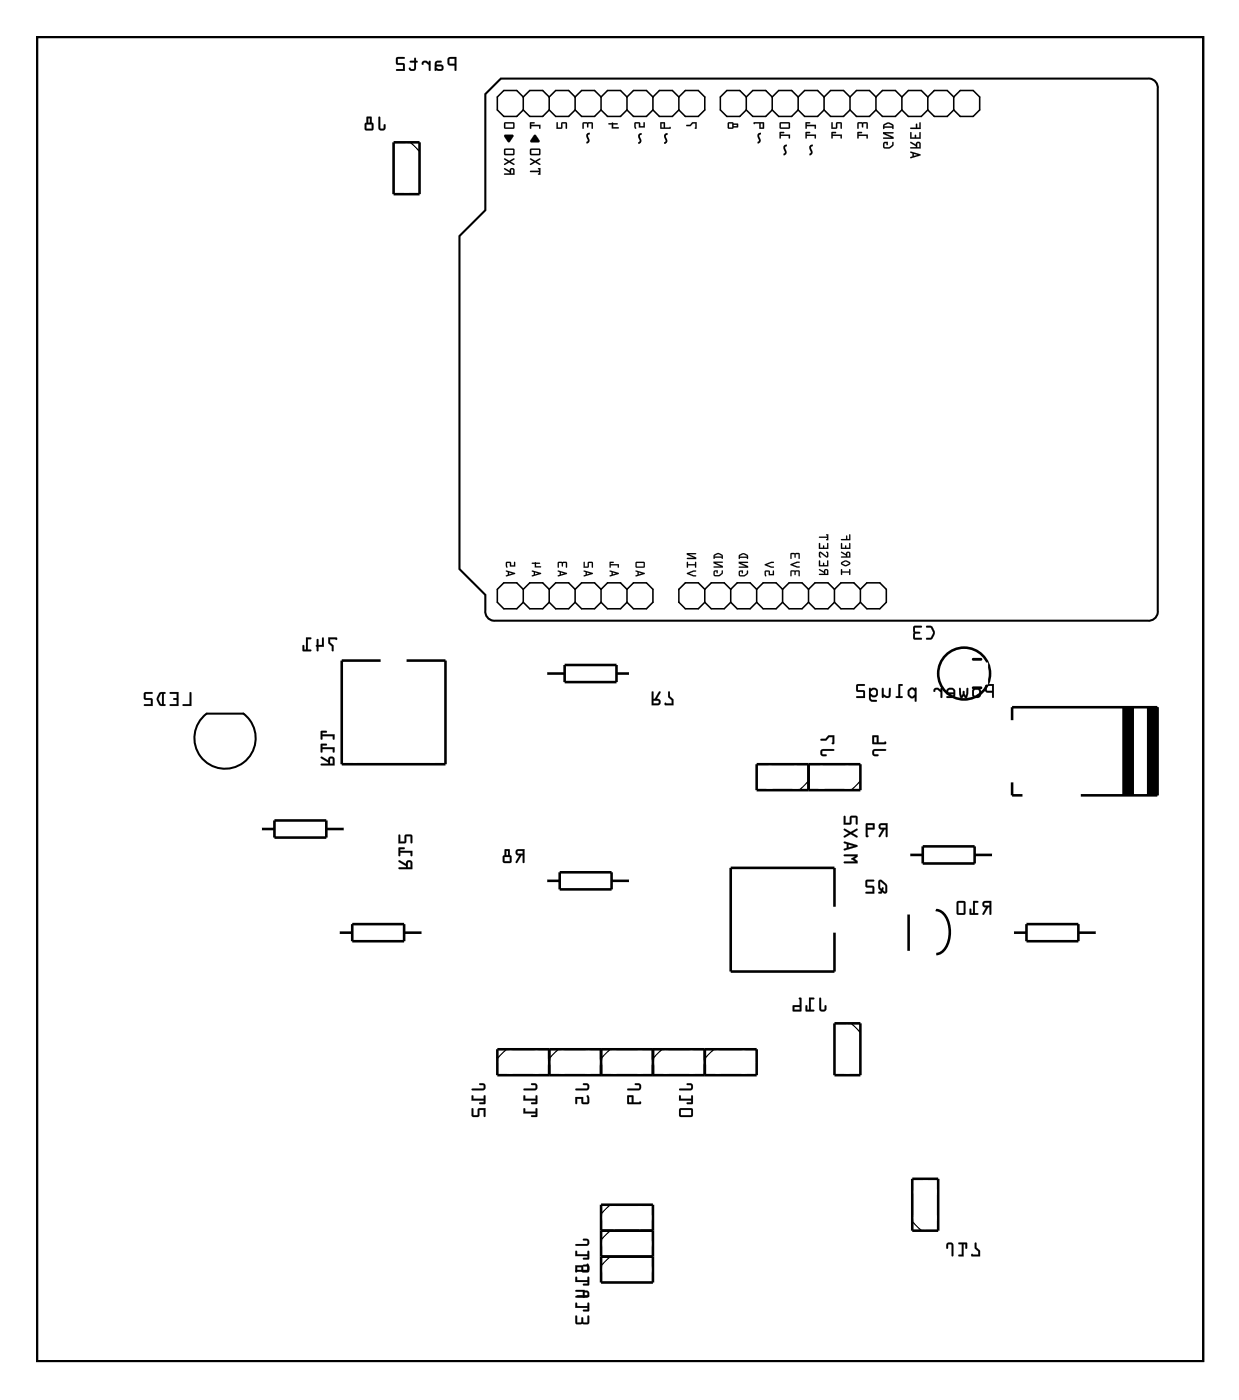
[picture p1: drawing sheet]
<svg xmlns="http://www.w3.org/2000/svg" width="121mm" height="137mm" viewBox="0 0 121 137" stroke-linecap="round" stroke-linejoin="round" font-family="sans-serif">
<path d="M3.6 3.6h114.2v129.8h-114.2zM47.5 9.2l1.6-1.5h63.3a.9 .9 0 0 1 1 1v51.1a.9 .9 0 0 1-1 1h-63.9a.9 .9 0 0 1-1-1v-1.5l-2.5-2.5v-32.7l2.5-2.5zM20.2 70h3.6a3 3 0 0 1 .5 4.4 3 3 0 0 1-4.5 0 3 3 0 0 1 .4-4.4" fill="none" stroke="#000" stroke-width=".2"/>
<path d="M3.6 3.6h114.2v129.8h-114.2z" fill="none" stroke="#000" stroke-width=".1"/>
<g fill="none" stroke="#000" stroke-width=".15">
<path d="M51.3 9.5v1.3M51.3 9.5l-.7-.6h-1.3l-.6 .6v1.3l.6 .6h1.3l.7-.6M51.3 10.8l.6 .6h1.3l.6-.6M51.3 9.5l.6-.6h1.3l.6 .6M53.8 9.5v1.3M53.8 10.8l.6 .6h1.3l.6-.6M53.8 9.5l.6-.6h1.3l.6 .6M56.3 9.5v1.3M56.3 10.8l.7 .6h1.2l.7-.6M56.3 9.5l.7-.6h1.2l.7 .6M58.9 9.5v1.3M58.9 10.8l.6 .6h1.3l.6-.6"/>
<path d="M58.9 9.5l.6-.6h1.3l.6 .6M61.4 9.5v1.3M61.4 10.8l.6 .6h1.3l.7-.6M61.4 9.5l.6-.6h1.3l.7 .6M64 9.5v1.3M64 10.8l.6 .6h1.3l.6-.6M64 9.5l.6-.6h1.3l.6 .6M66.5 9.5l.6-.6h1.3l.6 .6v1.3l-.6 .6h-1.3l-.6-.6M66.5 9.5v1.3M73.1 9.5l-.6-.6h-1.3l-.6 .6v1.3l.6 .6h1.3l.6-.6M73.1 10.8l.6 .6h1.3l.6-.6M73.1 9.5l.6-.6h1.3l.6 .6"/>
<path d="M73.1 9.5v1.3M75.6 10.8l.7 .6h1.2l.7-.6M75.6 9.5l.7-.6h1.2l.7 .6M75.6 9.5v1.3M78.2 10.8l.6 .6h1.3l.6-.6M78.2 9.5l.6-.6h1.3l.6 .6M78.2 9.5v1.3M80.7 10.8l.7 .6h1.2l.7-.6M80.7 9.5l.7-.6h1.2l.7 .6M80.7 9.5v1.3M83.3 10.8l.6 .6h1.3l.6-.6M83.3 9.5l.6-.6h1.3l.6 .6"/>
<path d="M83.3 9.5v1.3M85.8 10.8l.6 .6h1.3l.6-.6M85.8 9.5l.6-.6h1.3l.6 .6M85.8 9.5v1.3M88.3 10.8l.7 .6h1.2l.7-.6M88.3 9.5l.7-.6h1.2l.7 .6M88.3 9.5v1.3M90.9 10.8l.6 .6h1.3l.6-.6M90.9 9.5l.6-.6h1.3l.6 .6M90.9 9.5v1.3M93.4 9.5l.7-.6h1.2l.7 .6v1.3l-.7 .6h-1.2l-.7-.6M93.4 9.5v1.3"/>
<path d="M51.3 57.8l-.7-.7h-1.3l-.6 .7v1.2l.6 .7h1.3l.7-.7M51.3 57.8l.6-.7h1.3l.6 .7M51.3 57.8v1.2M51.3 59l.6 .7h1.3l.6-.7M53.8 57.8l.6-.7h1.3l.6 .7M53.8 57.8v1.2M53.8 59l.6 .7h1.3l.6-.7M56.3 57.8l.7-.7h1.2l.7 .7M56.3 59l.7 .7h1.2l.7-.7M56.3 57.8v1.2M58.9 57.8l.6-.7h1.3l.6 .7M58.9 59l.6 .7h1.3l.6-.7"/>
<path d="M58.9 57.8v1.2M61.4 57.8l.6-.7h1.3l.7 .7v1.2l-.7 .7h-1.3l-.6-.7M61.4 57.8v1.2M69 57.8l-.6-.7h-1.3l-.6 .7v1.2l.6 .7h1.3l.6-.7M69 57.8l.7-.7h1.2l.7 .7M69 59l.7 .7h1.2l.7-.7M69 57.8v1.2M71.6 57.8l.6-.7h1.3l.6 .7M71.6 59l.6 .7h1.3l.6-.7M71.6 57.8v1.2M74.1 57.8l.6-.7h1.3l.7 .7M74.1 59l.6 .7h1.3l.7-.7"/>
<path d="M74.1 57.8v1.2M76.7 57.8l.6-.7h1.3l.6 .7M76.7 59l.6 .7h1.3l.6-.7M76.7 57.8v1.2M79.2 57.8l.6-.7h1.3l.6 .7M79.2 59l.6 .7h1.3l.6-.7M79.2 57.8v1.2M81.7 57.8l.7-.7h1.2l.7 .7M81.7 59l.7 .7h1.2l.7-.7M81.7 57.8v1.2M84.3 57.8l.6-.7h1.3l.6 .7v1.2l-.6 .7h-1.3l-.6-.7M84.3 57.8v1.2"/>
</g>
<g fill="#000">
<path d="M49.4 13.2h.8l.1 .1-.5 .7-.4-.6zM51.9 12h.5l-.1 .1h-.3v.1h.9v.4h-.1v-.2h-.8v.2h-.1zM52.3 13.3h.2l.3 .5v.1h-.8l-.1-.1zM54.5 12h.1v.5h.4v-.5h.5v.1v.5h-.1v-.5h-.3l-.1 .5h-.5zM57.1 12h.9l.1 .1v.5h-.2v-.5h-.3v.4l-.1-.4h-.3v.5h-.1zM59.6 12.1l.4-.1 .5 .1v.1h-.4v.3h.5v.1h-.7v-.4h-.3zM62.2 12h.4l.1 .4h.3v-.4h.2v.5h-.6v-.4h-.3v.4a.11 .11 0 0 1-.2 .1 .11 .11 0 0 1 0-.2zM67.2 12.3l.4-.1 .2-.2h.4v.6h-.1v-.5h-.2l-.3 .3h-.4z"/>
<path d="M37.1 11.5v1a.36 .36 0 0 0 .3 .3 .36 .36 0 0 0 .4-.3v-.3h-.1h-.1v.4h-.4v-1.1zM35.9 11.5v.5l-.2 .2v.5l.2 .1h.6l.1-.2v-.4l-.2-.2v-.5zM35.9 12.2h.5v.4h-.5zM36.1 11.6h.1v.4h-.1z"/>
<path d="M37.1 11.4v1.1a.37 .37 0 0 0 .3 .3 .37 .37 0 0 0 .4-.3v-.2a.1 .1 0 0 0-.1-.1 .1 .1 0 0 0-.1 .1v.3h-.3l-.1-1.1zM37.1 11.5h.1v1.1h.4l.1-.4 .1 .3a.35 .35 0 0 1-.4 .3 .35 .35 0 0 1-.3-.3zM35.9 11.4v.6l-.2 .2v.5l.2 .1h.6l.1-.2v-.4l-.2-.2v-.5zM35.9 11.5h.5v.5l.2 .2v.4l-.1 .2h-.6l-.2-.1v-.5l.2-.2zM35.9 12.2h.5v.4h-.5zM35.9 12.2v.4h.5v-.4zM36.1 11.6h.1v.4h-.1zM36.1 11.6v.4h.1v-.4z"/>
<path d="M43.9 5.7l-.1 .2 .1 .4 .1 .1h.5v.5h.1l.1-1.3zM44 5.8h.5v.5l-.5-.1zM42.7 6l-.1 .9h.6a.31 .31 0 0 0 .2-.3 .31 .31 0 0 0-.2-.3h-.4v-.1v-.1h.4v-.1zM42.8 6.5h.4l.1 .2-.4 .1-.1-.1zM41.4 6l-.1 .2a.11 .11 0 0 0 .1 .2 .11 .11 0 0 0 .1-.2l.2-.1 .3 .3v.5h.2v-.9h-.2v.1l-.2-.1zM40.2 6v.1h.4v.6l-.3 .1-.1-.2-.1 .1a.35 .35 0 0 0 .3 .3 .35 .35 0 0 0 .3-.3v-.6l.2-.1h-.2v-.3h-.1v.3zM38.8 5.6v.6l.2 .2h.5v.4h-.6l-.1 .1h.9l-.1-.7h-.6v-.4h.6v-.2z"/>
<path d="M43.9 5.7l-.1 .2v.4l.2 .1h.5v.5a.1 .1 0 0 0 .1 .1 .1 .1 0 0 0 .1-.1v-1.3h-.6zM43.9 5.7l.8-.1-.1 1.3h-.1v-.5h-.5l-.1-.1zM44 5.8h.5v.5l-.5-.1zM44 5.8v.4l.5 .1v-.5zM42.7 6l-.1 .9a.09 .09 0 0 0 .1 .1 .09 .09 0 0 0 0-.1l.5 .1a.32 .32 0 0 0 .3-.4 .32 .32 0 0 0-.3-.3h-.4v-.2h.4a.1 .1 0 0 0 .1-.1 .1 .1 0 0 0-.1-.1zM42.7 6h.5v.1h-.4v.1v.2l.4-.1a.31 .31 0 0 1 .2 .3 .31 .31 0 0 1-.2 .3h-.6zM42.8 6.5h.4v.2l-.3 .1-.1-.1zM42.8 6.5l-.1 .2 .2 .1 .4-.1-.1-.2zM41.4 6l-.1 .2a.11 .11 0 0 0 .1 .2 .11 .11 0 0 0 .1-.2l.2-.1 .3 .3v.5a.1 .1 0 0 0 .1 .1 .1 .1 0 0 0 .1-.1v-.9a.1 .1 0 0 0-.1-.1 .1 .1 0 0 0-.1 .1v.1l-.2-.1zM41.4 6h.4l.2 .2v-.2h.1v.9h-.1v-.5l-.3-.3h-.2l-.1 .2zM40.2 6v.1h.4v.6l-.3 .1-.1-.2h-.1a.21 .21 0 0 0 0 .3 .21 .21 0 0 0 .2 .1l.3-.1 .1-.1v-.7h.1a.1 .1 0 0 0 .1-.1 .1 .1 0 0 0-.1-.1l-.1 .1 .1-.3a.1 .1 0 0 0-.1 0 .1 .1 0 0 0-.1 0v.3zM40.2 6h.4v-.3h.1v.3h.2l-.2 .1v.6a.37 .37 0 0 1-.3 .2 .37 .37 0 0 1-.4-.2l.1-.1 .2 .2h.2l.1-.1v-.6h-.4zM38.8 5.6v.7l.7 .1v.4h-.6a.1 .1 0 0 0-.1 .1 .1 .1 0 0 0 .1 .1h.8l-.1-.8h-.6v-.4h.6a.1 .1 0 0 0 .1-.1 .1 .1 0 0 0-.1-.1zM38.8 5.6h.8v.2h-.6v.4h.6l.1 .7h-.9l.1-.1h.6v-.5h-.5l-.2-.1z"/>
<path d="M49.4 16.5v.1l.5 .3v.1h-.5v.1h1v-.4a.24 .24 0 0 0-.3-.2 .24 .24 0 0 0-.2 .3zM50.1 16.6h.2v.4h-.2zM49.4 15.5v.1l.3 .2-.3 .3v.1l.5-.3 .4 .3 .1-.1-.4-.3 .4-.2v-.1l-.5 .3zM49.4 14.6v.5v.1h.9l.1-.1v-.4l-.1-.1zM49.5 14.7h.8v.4h-.8z"/>
<path d="M49.4 16.5v.1l.5 .3v.1h-.5v.1h1v-.4a.24 .24 0 0 0-.3-.2 .24 .24 0 0 0-.2 .3zM49.4 16.5l.5 .3a.23 .23 0 0 1 .2-.3 .23 .23 0 0 1 .3 .2v.4h-1v-.1h.5v-.1l-.5-.3zM50.1 16.6l.2 .1v.3h-.2zM50.1 16.6v.4h.2v-.4zM49.4 15.5v.1l.3 .2-.3 .2v.2l.5-.3 .4 .3 .1-.1-.4-.3 .4-.2v-.1l-.5 .3zM49.4 15.5l.5 .3 .5-.3v.1l-.4 .2 .4 .3-.1 .1-.4-.3-.5 .3v-.1l.4-.3-.4-.2zM49.4 14.6v.5v.1h.9l.1-.1v-.4l-.1-.1zM49.4 14.6h.9l.1 .1v.4l-.1 .1h-.9v-.1zM49.5 14.7h.8v.4h-.8zM49.5 14.7v.4h.8v-.4z"/>
<path d="M49.4 12v.5v.1h.9l.1-.1v-.4l-.1-.1zM49.5 12.1h.8v.4h-.8z"/>
<path d="M49.4 12v.5v.1h.9h.1v-.5l-.1-.1zM49.4 12h.9l.1 .1v.4l-.1 .1h-.9v-.1zM49.5 12.1h.8v.4h-.8zM49.5 12.1v.4h.8v-.4z"/>
<path d="M49.4 13.2v.2l.4 .6 .5-.7-.1-.1zM49.4 13.3l.8-.1 .1 .1-.5 .6z"/>
<path d="M51.9 12v.6h.1v-.2h.8v.2h.1v-.4h-.9v-.1h.3l.1-.1zM51.9 12h.5l-.1 .1h-.3v.1h.9v.4h-.1v-.2h-.8v.2h-.1z"/>
<path d="M52.3 13.2l-.4 .6 .1 .1h.8v-.1l-.3-.6zM52.3 13.3h.2l.3 .5v.1h-.8l-.1-.1z"/>
<path d="M51.9 16.8l.1 .1h.8l-.1 .2h.2v-.6h-.2l.1 .2zM51.9 15.5v.1l.4 .2-.4 .3v.1l.5-.3 .4 .3 .1-.1-.3-.3 .3-.2v-.1l-.5 .3zM51.9 14.6v.5l.1 .1h.8l.1-.1v-.4v-.1zM52 14.7h.8v.4h-.8z"/>
<path d="M51.9 16.8l.1 .1h.8l-.1 .2h.2v-.6h-.2l.1 .2zM51.9 16.8l.9-.1v-.1l-.1-.1h.2v.6h-.2l.1-.1v-.1h-.8zM51.9 15.5v.1l.4 .2-.4 .2v.2l.5-.3 .4 .3 .1-.1-.3-.3 .3-.2v-.1l-.5 .3zM51.9 15.5l.5 .3 .5-.3v.1l-.4 .2 .4 .3-.1 .1-.4-.3-.5 .3v-.1l.4-.3-.4-.2zM51.9 14.6v.5l.1 .1h.8l.1-.1v-.4v-.1zM51.9 14.6h.9l.1 .1v.4l-.1 .1h-.8l-.1-.1zM52 14.7h.8v.4h-.8zM52 14.7v.4h.8v-.4z"/>
<path d="M54.5 12v.6h.6v-.5h.3v.5h.1v-.5v-.1h-.5v.5h-.4v-.5zM54.5 12h.1v.5h.4v-.5h.5v.1v.5h-.1v-.5h-.3l-.1 .5h-.5z"/>
<path d="M57.1 12v.6h.1v-.5h.3l.1 .4 .1-.4h.2v.5h.2v-.5l-.1-.1zM57.1 12h.9l.1 .1v.5h-.1v-.5h-.4v.4l-.1-.4h-.3v.5h-.1z"/>
<path d="M59.6 12.1v.1h.3v.4h.7v-.1h-.5v-.3h.4v-.1h-.4l-.1-.1zM59.6 12.1l.4-.1 .5 .1v.1h-.4v.3h.5v.1h-.7v-.4h-.3z"/>
<path d="M62.2 12l-.1 .4 .1 .2h.1v-.5h.3v.4h.6l-.1-.5h-.1v.4h-.3l-.1-.4zM62.2 12h.4l.1 .4h.3v-.4h.1l.1 .5h-.6v-.4h-.3v.4a.11 .11 0 0 1-.2 .1 .11 .11 0 0 1 0-.2z"/>
<path d="M64.7 12v.6h1l-.1-.2-.5 .1v-.5zM64.8 12.1h.2v.4h-.2z"/>
<path d="M64.7 12v.6h1l-.1-.2v.1h-.5v-.5zM64.7 12h.4v.5l.5-.1 .1 .2h-1zM64.8 12.1h.2v.4h-.2zM64.8 12.1v.4h.2v-.4z"/>
<path d="M67.2 12.3v.1h.4l.3-.3h.2l-.1 .5h.2v-.6h-.4l-.2 .2zM67.2 12.3l.4-.1 .2-.2h.4v.6h-.1v-.5h-.2l-.3 .3h-.4z"/>
<path d="M71.3 12v.5l.1 .1h.3l.2-.1h.4v-.4h-.4l-.2-.1zM71.4 12.1h.3v.4h-.3zM71.9 12.2h.3v.2h-.3z"/>
<path d="M71.3 12v.5l.1 .1h.3l.2-.1h.4v-.4h-.4l-.2-.1zM71.3 12h.4l.1 .1h.5v.4h-.5l-.1 .1h-.3l-.1-.1zM71.4 12.1h.3v.4h-.3zM71.4 12.1v.4h.3v-.4zM71.9 12.2h.3v.2h-.3zM71.8 12.2v.2h.4v-.2z"/>
<path d="M73.8 12l.1 .2 .5-.1v.5h.4v-.6zM74.5 12.1h.2v.4h-.2z"/>
<path d="M73.8 12v.2l.6-.1v.5h.4v-.6zM73.8 12h1v.6h-.4v-.5l-.5 .1zM74.5 12.1h.2v.4h-.2zM74.5 12.1v.4h.2v-.4z"/>
<path d="M76.4 12.9v.7l.1-.1v-.2h.7l.1 .2h.1v-.3h-.9v-.1h.3v-.1zM76.4 12l-.1 .5 .1 .1h.8l.2-.1v-.4l-.1-.1zM76.5 12.1h.7v.4h-.7z"/>
<path d="M76.4 12.9v.7l.1-.1v-.2h.7v.2h.2v-.3h-.9v-.1h.3v-.1zM76.4 13h.4v.1h-.3v.1h.9v.3h-.1v-.2h-.8v.2l-.1 .1zM76.4 12l-.1 .5 .1 .1h.8l.2-.1v-.4l-.1-.1zM76.4 12h.9l.1 .1v.4l-.2 .1h-.8v-.1zM76.5 12.1h.7v.4h-.7zM76.5 12.1v.4h.8v-.4z"/>
<path d="M78.9 12.9v.7l.1-.1v-.2h.8v.2h.1v-.3h-.9v-.1h.3l.1-.1zM78.9 12v.6h.1v-.2h.8v.2h.1v-.4h-.9v-.1h.3l.1-.1z"/>
<path d="M78.9 12.9v.7l.1-.1v-.2h.8v.2h.1v-.3h-.9v-.1h.3l.1-.1zM78.9 13h.4v.1h-.3v.1h.9v.3h-.1v-.2h-.8v.2l-.1 .1zM78.9 12v.6h.1v-.2h.8v.2h.1v-.4h-.9v-.1h.3l.1-.1zM78.9 12h.4v.1h-.3v.1h.9v.4h-.1v-.2h-.8v.2h-.1z"/>
<path d="M81.4 12.9l.1 .7 .1-.1v-.2h.7v.2h.2v-.3h-.9v-.1h.3v-.1zM81.4 12v.6h.6v-.5h.3v.5h.2v-.5l-.1-.1h-.5v.5h-.3v-.5z"/>
<path d="M81.4 12.9l.1 .7 .1-.1v-.2h.7v.2h.2v-.3h-.9v-.1h.3v-.1zM81.5 13h.4v.1h-.3v.1h.9l-.1 .3h-.1v-.2h-.7v.2l-.1 .1zM81.4 12v.6h.6v-.5h.3v.5h.2v-.5l-.1-.1h-.5v.5h-.3v-.5zM81.5 12h.1v.5h.3v-.5h.5l.1 .1-.1 .5h-.1v-.5h-.3v.5h-.6z"/>
<path d="M84 12.9v.7l.1-.1v-.2h.8v.2h.1v-.3h-.9v-.1h.3v-.1zM84 12v.6h.1v-.5h.3l.1 .4 .1-.4h.3v.5h.1v-.5l-.1-.1z"/>
<path d="M84 12.9v.7l.1-.1v-.2h.8v.2h.1v-.3h-.9v-.1h.3v-.1zM84 13h.4v.1h-.3v.1h.9v.3h-.1v-.2h-.8v.2l-.1 .1zM84 12v.6h.1v-.5h.3l.1 .4 .1-.4h.3v.5h.1v-.5l-.1-.1zM84 12h.9l.1 .1v.5h-.1v-.5h-.3l-.1 .4-.1-.4h-.3v.5h-.1z"/>
<path d="M86.6 14l-.1 .4 .1 .2a.65 .65 0 0 0 .9-.6l-.1-.1v.3l-.3 .2h-.4l-.1-.3 .2-.1v.2h.1l.1-.3zM86.5 12.9v.2l.8 .4h-.7l-.1 .1h1v-.2l-.8-.3h.8v-.1zM86.6 12.2l-.1 .4 .1 .1v-.2h.8l.1 .1v-.4a.6 .6 0 0 0-.9 0zM86.6 12.3l.4-.2 .4 .2v.1h-.8z"/>
<path d="M86.5 14v.4l.1 .2h.5l.4-.3v-.3v-.1l-.1 .3-.3 .2h-.4l-.1-.3 .2-.1v.2h.1l.1-.3zM86.6 14l.4-.1-.1 .3-.1-.2-.2 .1v.3h.5l.3-.2v-.2l.1-.1-.1 .4a.68 .68 0 0 1-.9 .1zM86.5 12.9v.2l.8 .4h-.7l-.1 .1h1v-.2l-.8-.3h.8v-.2zM86.5 12.9l1 .1v.1h-.8l.8 .3v.2h-1l.1-.1h.7l-.8-.4zM86.6 12.2l-.1 .1v.4l.1-.2h.8v.1h.1v-.4l-.4-.2h-.2zM86.6 12.2l.3-.2h.2l.4 .2v.4h-.1v-.1h-.8l-.1 .1zM86.6 12.3l.4-.2 .3 .2 .1 .1h-.8zM86.6 12.3v.1h.8v-.1l-.4-.2z"/>
<path d="M89.2 14.9v.1h.2v.3l-.2 .1v.1l1-.3-.1-.1zM89.5 15.1l.4 .1-.4 .1zM89.2 13.9v.1l.5 .3v.1h-.5v.2h1v-.5a.24 .24 0 0 0-.3-.2 .24 .24 0 0 0-.2 .3zM89.9 14.1h.1v.3h-.2zM89.2 13l-.1 .6h1.1l-.1-.7-.1 .1v.5h-.3v-.3l-.1 .3h-.3v-.5zM89.2 12.5v.1h1v-.6h-.2v.5h-.2v-.4l-.1 .4z"/>
<path d="M89.2 14.9v.1h.2v.3l-.2 .1v.1l1-.3-.1-.1zM89.2 14.9l.9 .2 .1 .1-1 .3v-.1l.2-.1v-.3h-.2zM89.5 15.1l.4 .1-.4 .1zM89.5 15.1v.2l.4-.1zM89.2 13.9v.1l.5 .3v.1h-.5v.2h1v-.5a.24 .24 0 0 0-.3-.2 .24 .24 0 0 0-.2 .3zM89.2 13.9l.5 .3a.23 .23 0 0 1 .2-.3 .23 .23 0 0 1 .3 .2v.5l-1-.1v-.1h.5v-.1l-.5-.3zM89.9 14.1h.1v.3h-.2zM89.9 14l-.1 .4h.3l-.1-.3zM89.2 13l-.1 .6h1.1l-.1-.7-.1 .1v.5h-.3v-.3l-.1 .3h-.3v-.5zM89.2 13h.1v.5h.3l.1-.3v.3h.4v-.5l.1 .6h-1.1zM89.2 12.5v.2h1v-.7h-.2v.5h-.2v-.4l-.1 .1v.3zM89.2 12.5h.5l.1-.4v.4h.3v-.5h.1v.6h-1z"/>
<path d="M49.6 55.9v.1l.1 .1v.2l-.1 .1v.1l.9-.3h-.1zM49.9 56.1l.3 .1-.3 .1zM49.6 55.1l-.1 .4a.1 .1 0 0 0 .1 .1 .1 .1 0 0 0 .1 0v-.4h.2v.3h.6v-.4h-.2v.3h-.2l-.1-.3z"/>
<path d="M49.6 55.9v.1l.1 .1v.2l-.2 .1 .1 .1 .9-.3-.1-.1zM49.6 55.9l.9 .3-.9 .3v-.1l.1-.1v-.2l-.1-.1zM49.9 56.1l.3 .1-.3 .1zM49.9 56.1v.2l.3-.1zM49.6 55.1l-.1 .4 .1 .1h.1v-.4h.2v.3h.6l-.1-.4h-.1v.3h-.2l-.1-.3zM49.6 55.1h.4l.1 .3h.2l.1-.3h.1v.4h-.6v-.3h-.2v.4a.1 .1 0 0 1-.1 0 .1 .1 0 0 1-.1-.1z"/>
<path d="M52.1 55.9v.1l.2 .1v.2l-.2 .1v.1l.9-.3zM52.4 56.1l.3 .1-.3 .1zM52.1 55.2v.1h.3v.3h.6l-.1-.1h-.4v-.2h.4v-.1l-.5-.1z"/>
<path d="M52.1 55.9v.1l.2 .1v.2l-.2 .1v.1l.9-.3v-.1zM52.1 55.9l.9 .3-.9 .3v-.1l.2-.1v-.2l-.2-.1zM52.4 56.1l.3 .1-.3 .1zM52.4 56.1v.2l.3-.1zM52.1 55.2v.1h.3v.3h.6l-.1-.1h-.4v-.2h.4v-.1l-.5-.1zM52.1 55.2l.3-.1 .5 .1v.1h-.4v.2h.4l.1 .1h-.6v-.3h-.3z"/>
<path d="M54.6 55.9v.1l.2 .1v.2l-.2 .1 .1 .1 .8-.3zM54.9 56.1l.4 .1-.4 .1zM54.7 55.1v.5v-.4h.3l.1 .3 .1-.3h.2v.4h.1v-.5z"/>
<path d="M54.6 55.9v.1l.2 .1v.2l-.2 .1 .1 .1 .8-.3v-.1zM54.6 55.9l.9 .3-.8 .3-.1-.1 .2-.1v-.2l-.1-.1zM54.9 56.1l.4 .1-.4 .1zM54.9 56.1v.2l.4-.1zM54.7 55.1v.6v-.1v-.4h.3l.1 .3 .1-.3h.2v.4h.1v-.4v-.1zM54.7 55.1h.8v.5h-.1v-.4h-.2l-.1 .3-.1-.3h-.3v.4z"/>
<path d="M57.2 55.9v.1l.2 .1v.2l-.2 .1v.1l.9-.3h-.1zM57.5 56.1l.3 .1-.3 .1zM57.2 55.1v.6l.4-.1 .1-.4h.3v.4h.1l-.1-.5h-.4v.4h-.3v-.4z"/>
<path d="M57.2 55.9v.1l.2 .1v.2l-.2 .1v.1l.9-.3-.1-.1zM57.2 55.9l.9 .3-.9 .3v-.1l.2-.1v-.2l-.2-.1zM57.5 56.1l.3 .1-.3 .1zM57.5 56.1v.2l.3-.1zM57.2 55.1v.6l.4-.1 .1-.4h.3v.4h.1v-.4l-.1-.1h-.4v.4h-.3v-.4zM57.2 55.1h.1v.4h.3v-.4h.4l.1 .5h-.1v-.4h-.3l-.1 .4-.4 .1z"/>
<path d="M59.7 55.9v.1l.2 .1v.2l-.2 .1v.1l.9-.3zM60 56.1l.3 .1-.3 .1zM59.7 55.1v.5h.1v-.2h.7v.2h.1v-.3h-.8v-.1h.3v-.1z"/>
<path d="M59.7 55.9v.1l.2 .1v.2l-.2 .1v.1l.9-.3v-.1zM59.7 55.9l.9 .3-.8 .3-.1-.1 .2-.1v-.2l-.2-.1zM60 56.1l.3 .1-.3 .1zM60 56.1v.2l.4-.1zM59.7 55.1v.6l.1-.1v-.2h.7v.2h.1v-.3h-.8v-.1h.3v-.1zM59.7 55.1h.4v.1h-.3v.1h.8v.3h-.1v-.2h-.7l-.1 .2z"/>
<path d="M62.3 55.9v.1l.1 .1v.2l-.1 .1v.1l.9-.3h-.1zM62.6 56.1l.3 .1-.3 .1zM62.3 55.1l-.1 .4 .1 .1 .7 .1 .2-.1-.1-.5zM62.4 55.2h.6v.3h-.6z"/>
<path d="M62.3 55.9v.1l.1 .1v.2l-.2 .1 .1 .1 .9-.3-.1-.1zM62.3 55.9l.9 .3-.9 .3v-.1l.1-.1v-.2l-.1-.1zM62.6 56.1l.3 .1-.3 .1zM62.6 56.1v.2l.3-.1zM62.3 55.1l-.1 .4 .1 .1 .7 .1 .2-.1v-.4l-.1-.1zM62.3 55.1h.8v.5h-.1h-.7l-.1-.1zM62.4 55.2h.6v.3h-.6zM62.4 55.2v.3h.6v-.3z"/>
<path d="M67.3 56.2v.1l.6 .2h.3v-.1l-.7-.2 .7-.2v-.1h-.3zM67.3 55.1v.5h.1v-.2h.7v.2h.1v-.5h-.1v.2h-.7v-.2zM67.3 54.2v.2l.7 .3h-.7v.1h.9v-.2l-.7-.3h.6l.1-.1z"/>
<path d="M67.3 56.2v.1l.6 .2h.3v-.1l-.7-.2 .7-.2v-.1h-.3zM67.3 56.2l.6-.3h.3v.1l-.7 .2 .7 .3h-.3l-.6-.2zM67.3 55.1v.6l.1-.1v-.2h.7v.2h.1v-.5h-.1v.2h-.7v-.2zM67.3 55.1h.1v.2h.7l.1-.2v.5h-.1v-.2h-.7l-.1 .2zM67.3 54.2v.2l.7 .3h-.7v.1h.9v-.2l-.7-.3h.6l.1-.1zM67.3 54.2h.9l-.1 .1h-.6l.7 .3v.2h-.9v-.1h.7l-.7-.3z"/>
<path d="M69.9 56v.3l.1 .2a.58 .58 0 0 0 .8-.5l-.1-.1v.3l-.2 .1-.4 .1-.1-.3 .2-.1 .1 .2v-.3zM69.9 55.1v.1l.7 .3h-.7v.1h.9v-.1l-.7-.3h.6l.1-.1zM69.9 54.4v.4l.1-.1h.7l.1 .1v-.4a.54 .54 0 0 0-.8-.1zM70 54.5l.3-.2 .4 .3h-.7z"/>
<path d="M69.9 56v.3l.1 .2h.5l.3-.3-.1-.3v.3l-.2 .1-.5 .1v-.3l.2-.1v.2h.1v-.3zM69.9 56l.4-.1v.3l-.1-.2h-.2v.3l.4 .1 .3-.2 .1-.3-.1 .4a.61 .61 0 0 1-.8 .1zM69.9 55v.2l.7 .3h-.7v.1h.9v-.1l-.7-.3h.6l.1-.1zM69.9 55.1h.9l-.1 .1h-.6l.7 .3v.1h-.9v-.1h.7l-.7-.3zM69.9 54.4v.4l.1-.1h.7v.1h.1v-.4l-.3-.2h-.2zM69.9 54.4l.3-.2h.3l.3 .2v.3l-.1 .1v-.1h-.7l-.1 .1zM70 54.5l.3-.2 .4 .3h-.7zM70 54.5v.1h.7v-.1l-.3-.2z"/>
<path d="M72.4 56v.3l.1 .2a.58 .58 0 0 0 .8-.5l-.1-.1-.1 .3-.2 .2h-.4v-.3l.2-.1v.2l.1-.3zM72.4 55.1v.1l.7 .3h-.7v.1l.9 .1v-.2l-.7-.3h.6v-.1zM72.4 54.4v.4l.1-.1h.7v.1v-.4a.54 .54 0 0 0-.8 0zM72.5 54.5l.3-.2 .4 .3h-.7z"/>
<path d="M72.4 56l-.1 .3 .2 .2h.4l.4-.3-.1-.3-.1 .3-.2 .2h-.4v-.3l.2-.1v.2l.1-.3zM72.4 56l.4-.1-.1 .3v-.2l-.2 .1v.2l.4 .1 .3-.2v-.3v.4a.61 .61 0 0 1-.8 .1zM72.3 55.1v.1l.8 .3h-.7v.2h.9v-.2l-.7-.3h.6v-.1zM72.4 55.1h.8v.1h-.7l.8 .3v.2l-.9-.1v-.1h.7l-.7-.3zM72.4 54.4v.4l.1-.1h.7v.1h.1l-.1-.4-.3-.2h-.2zM72.4 54.4l.3-.2h.2l.3 .2 .1 .4h-.1v-.1h-.7l-.1 .1zM72.5 54.5l.3-.2 .4 .3h-.7zM72.5 54.5v.1h.7l-.1-.1-.3-.2z"/>
<path d="M74.9 56v.3a.1 .1 0 0 0 0 .2 .11 .11 0 0 0 .2-.1l-.1-.4h.3v.4h.5v-.4h-.1v.3h-.3l-.1-.4zM74.9 55.3v.1l.6 .3 .3-.1v-.1l-.7-.1 .7-.2v-.1h-.3z"/>
<path d="M74.9 55.9v.4l.1 .2 .1-.1-.1-.4h.3v.4h.5v-.5l-.1 .1v.3h-.3l-.1-.4zM74.9 56l.4-.1 .1 .4h.3v-.3h.1v.4h-.5v-.4h-.3v.4a.1 .1 0 0 1-.1 0 .1 .1 0 0 1 0-.1zM74.9 55.3v.1l.6 .3 .3-.1v-.1l-.7-.1 .7-.2v-.1h-.3zM74.9 55.3l.6-.2h.3v.1l-.7 .2 .7 .2-.3 .1-.6-.3z"/>
<path d="M77.4 55.9l.1 .6v-.1v-.4h.3l.1 .4 .1-.4h.2v.5h.1v-.6zM77.4 55.3l.1 .1 .6 .2h.2v-.1l-.7-.2 .7-.1v-.1h-.2zM77.4 54.2l.1 .6v-.1v-.4h.3l.1 .4 .1-.4h.2v.5h.1v-.6z"/>
<path d="M77.4 55.9v.6l.1-.1v-.4h.3l.1 .4 .1-.4h.2v.5h.1v-.5v-.1zM77.5 55.9h.8v.6h-.1v-.5h-.3v.4l-.1-.4h-.3v.4v.1zM77.4 55.3v.1l.7 .2h.2v-.1l-.7-.2 .7-.1v-.1l-.2-.1zM77.5 55.3l.6-.2h.2v.1l-.7 .1 .7 .3h-.2l-.6-.2zM77.4 54.2v.6l.1-.1v-.4h.3l.1 .4 .1-.4h.2v.5h.1v-.5v-.1zM77.5 54.2h.8v.5h-.1v-.4h-.3v.4l-.1-.4h-.3v.4v.1z"/>
<path d="M80.2 55.8v.1l.5 .3h-.5l.1 .2h.8v-.4a.21 .21 0 0 0-.2-.2 .21 .21 0 0 0-.2 .2zM80.8 55.9h.2v.3h-.2zM80.2 54.9v.6h.9v-.6l-.1 .1v.4h-.3v-.2l-.1 .2h-.3v-.4zM80.2 54.1v.4l.1 .1h.1l-.1-.1v-.3l.7 .5 .1-.1v-.4l-.1-.1h-.1l.1 .1v.3l-.6-.4zM80.2 53.2v.6h.9v-.6l-.1 .1v.4h-.3v-.2l-.1 .2h-.3v-.4zM80.2 52.6l.1 .1h.7l-.1 .2 .2 .1v-.6h-.2l.1 .2z"/>
<path d="M80.2 55.8v.1l.5 .3h-.5l.1 .2h.8v-.4a.22 .22 0 0 0-.2-.2 .22 .22 0 0 0-.2 .2zM80.2 55.8l.5 .2a.21 .21 0 0 1 .2-.2 .21 .21 0 0 1 .2 .2v.4h-.8l-.1-.1h.5v-.1l-.5-.3zM80.8 55.9h.2v.3h-.2zM80.8 55.9v.4h.2v-.4zM80.2 54.9v.6h.9v-.6l-.1 .1v.4h-.3v-.2l-.1 .2h-.3v-.4zM80.2 54.9l.1 .1v.4h.3l.1-.2v.2h.3v-.4l.1-.1v.6h-.9zM80.2 54.1v.4l.1 .2 .1-.1-.1-.1v-.3l.6 .5 .2-.1v-.4l-.1-.1h-.1l.1 .1v.3l-.6-.4zM80.3 54.1h.1l.6 .4v-.3l-.1-.1h.1l.1 .1v.4h-.2l-.6-.4v.3l.1 .1h-.1l-.1-.1zM80.2 53.2v.6h.9v-.6l-.1 .1v.4h-.3v-.3l-.1 .3h-.3v-.4zM80.2 53.2l.1 .1v.4h.3l.1-.2v.2h.3v-.4l.1-.1v.6h-.9zM80.2 52.6l.1 .1h.7l-.1 .2 .2 .1v-.6h-.2l.1 .2zM80.2 52.6h.8l-.1-.2h.2v.6l-.2-.1 .1-.2h-.7z"/>
<path d="M82.4 55.8v.6l.1-.1v-.2h.7v.2h.1l-.1-.5v.2h-.7v-.2zM82.4 55.1v.2l.4 .2 .5-.2-.1-.2-.3-.2zM82.5 55.2l.3-.2 .4 .2-.4 .2zM82.4 54.1v.1l.5 .3h-.5v.2h.9v-.4a.21 .21 0 0 0-.3-.2 .21 .21 0 0 0-.1 .2zM83 54.2h.2v.3h-.2zM82.4 53.2v.6h.9l-.1-.6v.1v.4h-.3l-.1-.2v.2h-.3v-.4zM82.4 52.9v.1h.9v-.6h-.1v.4h-.2l-.1-.3v.3z"/>
<path d="M82.4 55.8v.6l.1-.1v-.2h.7v.2h.1v-.5h-.1v.2h-.7v-.2zM82.4 55.8h.1v.2h.7v-.2l.1 .5h-.1v-.2h-.7l-.1 .3zM82.4 55.1v.2l.4 .2h.2l.3-.2-.1-.2-.3-.2zM82.4 55.1l.5-.2 .3 .2 .1 .2-.4 .2h-.1l-.4-.2zM82.5 55.2l.3-.2 .4 .2-.4 .2zM82.5 55.2l.3 .2 .4-.2-.4-.2zM82.4 54.1v.1l.5 .3h-.5v.2h.9v-.4a.22 .22 0 0 0-.3-.2 .22 .22 0 0 0-.1 .2zM82.4 54.1l.5 .2a.21 .21 0 0 1 .1-.2 .21 .21 0 0 1 .3 .2v.4h-.9v-.1l.5-.1-.5-.3zM83 54.2h.2v.3h-.2zM83 54.2v.3h.2v-.3zM82.4 53.2v.6h.9v-.6l-.1 .1v.4h-.3l-.1-.3v.3h-.3v-.4zM82.4 53.2l.1 .1v.4h.3v-.2l.1 .2h.3v-.4v-.1l.1 .6h-.9zM82.4 52.9v.1h.9v-.6h-.1v.4h-.2l-.1-.3v.3zM82.4 52.9l.5-.1v-.3l.1 .3h.2v-.4h.1v.6l-.9-.1z"/>
<path d="M18.6 67.9v1.1h-.7v.2h.8v-1.3zM16.6 67.9l.1 .1h.6v.4h-.3v.1v.1h.3v.4h-.6l-.1 .1 .9 .1v-1.4zM15.6 67.9a.81 .81 0 0 0 0 1.2l.5 .1 .1-.1-.2-.1v-1h.2v-.1l-.4-.1zM15.8 68h.1v1h-.2l-.2-.5zM14.1 67.9v.6l.2 .1h.5v.4h-.6l-.1 .1 .9 .1-.1-.7-.6-.1v-.4h.6l.1-.1z"/>
<path d="M18.6 67.9v1.1h-.6a.1 .1 0 0 0-.1 .1 .1 .1 0 0 0 .1 .1h.8v-1.3zM18.6 67.9h.1v1.3h-.8v-.2h.7zM16.6 67.9l.1 .1h.6v.4h-.3a.1 .1 0 0 0 0 .1 .1 .1 0 0 0 0 .1h.3v.4h-.6a.1 .1 0 0 0-.1 .1 .1 .1 0 0 0 .1 .1h.8v-1.4zM16.6 67.9l.9-.1v1.4l-.9-.1 .1-.1h.6v-.4h-.3v-.1v-.1h.3v-.4h-.6zM15.6 67.9l-.2 .5v.3l.3 .5h.4a.1 .1 0 0 0 .1-.1 .1 .1 0 0 0-.1-.1h-.1v-1h.1a.1 .1 0 0 0 .1-.1 .1 .1 0 0 0-.1-.1zM15.6 67.9l.2-.1 .4 .1v.1h-.2v1l.2 .1v.1l-.5-.1-.3-.4v-.4zM15.8 68h.1v1h-.2l-.2-.5zM15.8 68l-.3 .5 .2 .5h.2v-1zM14.1 67.9v.7h.7v.4h-.6a.1 .1 0 0 0-.1 .1 .1 .1 0 0 0 .1 .1h.8l-.1-.7-.6-.1v-.4h.6a.1 .1 0 0 0 .1-.1 .1 .1 0 0 0-.1-.1zM14.1 67.9h.8v.1h-.6v.4l.6 .1 .1 .7-.9-.1 .1-.1h.6v-.4h-.5l-.2-.1z"/>
<path d="M31.4 74.2l.1 .1 .6 .4v.2h-.6l-.1 .1h.1h1.3v-.6a.31 .31 0 0 0-.4-.2 .31 .31 0 0 0-.3 .3zM32.4 74.4h.2v.5h-.3zM31.4 72.9l.1 .9 .1-.1v-.3h1v.3h.2v-.5h-1.2v-.1h.4v-.1zM31.4 71.7l.1 .8h.1v-.3h1v.3h.2v-.5h-1.2v-.2h.4v-.1z"/>
<path d="M31.4 74.2v.1l.7 .4v.2l-.6-.1a.1 .1 0 0 0-.1 .1 .1 .1 0 0 0 .1 .1h1.3v-.6a.32 .32 0 0 0-.4-.2 .32 .32 0 0 0-.3 .3l-.6-.3zM31.4 74.2h.1l.7 .3a.31 .31 0 0 1 .2-.3 .31 .31 0 0 1 .4 .2v.6h-1.3h-.1l.1-.1h.7v-.2l-.7-.4zM32.4 74.4h.2v.5h-.3zM32.3 74.4v.5h.3v-.5zM31.4 72.9v.8a.1 .1 0 0 0 .1 .1 .1 .1 0 0 0 .1-.1v-.3h1v.3a.1 .1 0 0 0 .1 .1 .1 .1 0 0 0 .1-.1v-.5h-1.2v-.1h.3a.1 .1 0 0 0 .1-.1 .1 .1 0 0 0-.1-.1zM31.4 72.9l.6 .1v.1h-.4v.2l1.2-.1v.5h-.2v-.3h-1v.3l-.1 .1zM31.4 71.7v.7a.1 .1 0 0 0 .1 .1 .1 .1 0 0 0 .1-.1v-.2h1v.2a.1 .1 0 0 0 .1 .1 .1 .1 0 0 0 .1-.1v-.4h-1.2v-.2h.3a.1 .1 0 0 0 .1-.1 .1 .1 0 0 0-.1-.1zM31.4 71.7h.6v.1h-.4v.2h1.2v.5h-.2v-.3h-1v.3h-.1z"/>
<path d="M32.2 62.5v.6l.3 .3v.4h.1l.1-.5-.4-.3v-.3h.5h.1l.1-.2zM31 62.7v.5l-.1 .1 .2 .5h.1v-.4h.5v-.8v-.1h-.2v.7h-.3v-.5zM30 62.5v1.2h-.2v-.4l-.1-.1-.1 .6h.8v-.1h-.2v-1h.2l.1-.2z"/>
<path d="M32.1 62.5l.1 .6 .3 .3v.4a.1 .1 0 0 0 .1 .1 .1 .1 0 0 0 .1-.1v-.5l-.4-.3v-.3h.5h.1l.1-.2zM32.2 62.5h.8l-.1 .2h-.6v.3l.4 .3-.1 .5h-.1v-.5l-.3-.3zM31 62.7v.5a.09 .09 0 0 0-.1 .1 .09 .09 0 0 0 .1 .1v.4a.1 .1 0 0 0 .1 .1 .1 .1 0 0 0 .1-.1v-.4h.5v-.8a.1 .1 0 0 0-.1-.1 .1 .1 0 0 0-.1 .1v.6h-.3v-.5zM31.1 62.7h.1v.5h.3l.1-.7h.1v.1v.8h-.5v.4h-.1l-.2-.5 .1-.1zM30 62.5v1.2h-.2v-.4a.1 .1 0 0 0-.1-.1 .1 .1 0 0 0-.1 .1v.5l.8 .1a.1 .1 0 0 0 .1-.1 .1 .1 0 0 0-.1-.1h-.2v-1h.2a.1 .1 0 0 0 .1-.1 .1 .1 0 0 0-.1-.1zM30 62.5h.5l-.1 .1-.3 .1v1h.3v.1h-.8l.1-.6 .1 .1v.4h.2z"/>
<path d="M63.9 67.8l-.1 1.3h.6a.32 .32 0 0 0 .3-.3 .32 .32 0 0 0-.4-.3l.4-.6a.1 .1 0 0 0 0-.1 .1 .1 0 0 0-.2 0l-.4 .7h-.1v-.7zM63.9 67.8h.1v.7h.1l.4-.7h.2l-.4 .7a.31 .31 0 0 1 .4 .3 .31 .31 0 0 1-.3 .3h-.6zM64 68.7h.5v.2l-.5 .1zM64 68.7v.3l.5-.1v-.2zM65.5 67.8l-.1 .5 .4 .3v.4h-.5l-.1-.1-.1 .2h.9v-.5l-.4-.3v-.5zM65.5 67.8h.1v.5l.3 .3 .1 .5h-.9l.1-.2 .1 .1h.5v-.4l-.3-.3z"/>
<path d="M63.9 67.8l-.1 1.3h.6a.31 .31 0 0 0 .3-.3 .31 .31 0 0 0-.4-.3l.4-.7h-.1l-.5 .7h-.1v-.7zM64 68.7h.5v.2l-.5 .1zM65.5 67.8l-.1 .5 .4 .3v.4h-.5l-.1-.1-.1 .2h.9v-.5l-.4-.3v-.5z"/>
<path d="M80.4 73.5v.5l.2 .1h.3l.1-.1h-.1l-.3-.1v-.3h1l.1-.1-.1-.1h-1zM80.4 72.4v.2h.5l.3-.3h.3v.6h.2v-.8h-.6l-.3 .3z"/>
<path d="M80.4 73.5l-.1 .2 .1 .3 .5 .1a.1 .1 0 0 0 .1-.1 .1 .1 0 0 0-.1-.1h-.3v-.3h1a.1 .1 0 0 0 .1-.1 .1 .1 0 0 0-.1-.1h-1zM80.4 73.5l.2-.1h1l.1 .1-.1 .1h-1l-.1 .3 .5 .1-.1 .1h-.3l-.2-.1zM80.4 72.4v.2h.5l.3-.3h.3v.5v.1h.2v-.8h-.6l-.3 .3zM80.4 72.5l.4-.1 .3-.3h.6v.8h-.2v-.7h-.3l-.3 .4h-.5z"/>
<path d="M85.5 73.5v.5l.2 .1h.3l.1-.1h-.1l-.4-.1 .1-.3h1l.1-.1-.1-.1h-1zM85.5 72.1v.8h1.3l-.1-.2-.1 .1h-.5l-.1-.7zM85.6 72.3h.3v.5h-.3z"/>
<path d="M85.5 73.5l-.1 .2 .1 .3 .5 .1a.1 .1 0 0 0 .1-.1 .1 .1 0 0 0-.1-.1h-.4v-.3h1.1a.1 .1 0 0 0 .1-.1 .1 .1 0 0 0-.1-.1h-1zM85.5 73.5l.2-.1h1l.1 .1-.1 .1h-1l-.1 .3 .4 .1v.1h-.3l-.2-.1zM85.5 72.1v.8l1.2 .1 .1-.2a.09 .09 0 0 0-.1-.1 .09 .09 0 0 0-.1 .1h-.5l-.1-.7zM85.5 72.1h.5v.7h.6l.1-.1 .1 .2h-1.3zM85.6 72.3h.3v.5h-.3zM85.6 72.2v.6h.3v-.6z"/>
<path d="M90.7 61.4l.1 .1h.4l.2 .5-.2 .5h-.4l-.1 .1 .1 .1a.6 .6 0 0 0 .8-.6l-.1-.3-.2-.4-.2-.1zM89.5 61.4l-.1 1.2 .2 .1h.7v-.2h-.7v-.4h.5v-.1v-.1h-.5v-.4h.6l.1-.1z"/>
<path d="M90.7 61.4v.1h.5l.2 .5-.2 .5h-.4a.1 .1 0 0 0-.1 .1 .1 .1 0 0 0 .1 .1l.5-.1 .3-.6-.3-.6zM90.7 61.4h.6l.2 .4a.83 .83 0 0 1-.3 .9h-.4l-.1-.1 .1-.1h.4l.2-.4v-.2l-.2-.4h-.4zM89.5 61.4l-.1 1.2 .2 .1h.6a.1 .1 0 0 0 .1-.1 .1 .1 0 0 0-.1-.1h-.6v-.4h.4a.1 .1 0 0 0 .1-.1 .1 .1 0 0 0-.1-.1h-.4v-.4h.6a.1 .1 0 0 0 .1-.1 .1 .1 0 0 0-.1-.1zM89.5 61.4h.8l-.1 .1h-.6v.4h.5v.1v.1h-.5v.4h.6v.2h-.6l-.1-.1z"/>
<path d="M96.6 67.1l-.1 .2v.4l.1 .2h.6v.5h.1v-1.3zM96.7 67.3l.5-.1v.5h-.5zM95.1 67.9a.5 .5 0 0 0 1 0 .5 .5 0 0 0-1 0zM95.4 67.6h.4l.1 .1v.4l-.1 .1h-.3l-.1-.1zM94 67.5h-.1a.95 .95 0 0 0 .2 .9h.2l.1-.2 .1 .2h.2a.95 .95 0 0 0 .1-.9v-.1l-.1 .1-.1 .7-.2-.5-.2 .5-.1-.7zM92.8 67.5l-.1 .2v.3l.7 .1-.1 .1h-.6v.2h.7l.2-.3-.1-.5-.3-.2h-.3zM92.9 67.6h.4l.1 .3h-.5zM91.5 67.5l-.1 .2a.1 .1 0 0 0 .1 .1 .1 .1 0 0 0 .1-.1l.2-.1 .3 .3v.5h.2v-.9h-.2v.1l-.2-.2zM89 67.6l-.1 .1a.54 .54 0 0 0 .4 .8l.3-.2v.4h.2v-1.3a.1 .1 0 0 0-.2 0 .09 .09 0 0 0 0 .1l-.3-.1zM89.1 67.7l.3-.1 .2 .2v.3l-.2 .2-.3-.2zM88 67.1v1.1h-.2l-.1 .2h.7v-.1l-.2-.1v-1h.2v-.1zM86.4 67.5v.9h.1l.1-.1a.38 .38 0 0 0 .3 .1 .38 .38 0 0 0 .3-.2v-.7h-.1v.7h-.1l-.4-.1-.1-.6zM85.1 67.5l.1 1.1 .2 .2h.4v-.2l-.5-.1v-.3l.2 .1 .4-.1 .1-.2v-.4l-.2-.2h-.3l-.2 .1-.1-.1zM85.3 67.8l.2-.2h.2l.1 .1v.4l-.1 .1-.2-.1-.2-.1zM83.9 67.1v.6l.1 .1h.5v.4h-.6v.2h.8v-.7l-.7-.1v-.4h.6l.1-.1z"/>
<path d="M96.5 67.1v.2v.4l.1 .2h.6v.4a.1 .1 0 0 0 .1 .1 .1 .1 0 0 0 .1-.1v-1.3h-.7zM96.6 67.1h.7v1.3h-.1v-.5h-.6l-.1-.2zM96.7 67.3l.5-.1v.5h-.5zM96.7 67.3v.4h.5v-.5zM95.1 67.9a.51 .51 0 0 0 1 0 .51 .51 0 0 0-1 0zM95.1 67.9a.5 .5 0 0 1 1 0 .5 .5 0 0 1-1 0zM95.4 67.7l.4-.1 .1 .1v.4l-.1 .1h-.4zM95.4 67.6v.5l.1 .1h.3l.1-.1v-.4l-.1-.1zM94 67.4l-.1 .7 .2 .3h.2l.1-.2 .1 .2h.2l.1-.9a.1 .1 0 0 0 0-.1 .1 .1 0 0 0-.1 .1l-.1 .7-.1-.4a.1 .1 0 0 0-.1-.1 .1 .1 0 0 0-.1 .1l-.1 .4-.1-.7zM94 67.5h.1l.1 .7 .2-.5 .2 .5 .1-.7h.1v.5l-.1 .4h-.2l-.1-.2-.1 .2h-.3v-.3zM92.8 67.5l-.1 .2v.3h.7l-.1 .2h-.5a.1 .1 0 0 0-.1 .1 .1 .1 0 0 0 .1 .1h.5l.1-.1 .1-.1 .1-.5-.3-.3h-.3zM92.8 67.5l.2-.1h.2l.3 .2 .1 .5-.2 .3h-.7v-.1l.6-.1 .1-.1v-.1h-.7v-.3zM92.9 67.7l.4-.1 .1 .3h-.5zM92.9 67.6v.3h.5l-.1-.3zM91.5 67.5l-.1 .2a.11 .11 0 0 0 .1 .1 .11 .11 0 0 0 .1-.1l.2-.1 .3 .3v.4a.1 .1 0 0 0 .1 .1 .1 .1 0 0 0 .1-.1v-.8a.1 .1 0 0 0-.1-.1 .1 .1 0 0 0-.1 .1v.1l-.2-.2zM91.5 67.5l.4-.1 .2 .2 .1-.1h.1v.9h-.2v-.6l-.3-.2h-.1l-.2 .2zM89 67.6l-.1 .2a.5 .5 0 0 0 .2 .6l.3 .1 .2-.2v.4a.1 .1 0 0 0 .1 .1 .1 .1 0 0 0 .1-.1v-1.2a.1 .1 0 0 0-.1-.1 .1 .1 0 0 0-.1 .1l-.3-.1zM89.1 67.5l.2-.1 .3 .1 .1-.1h.1l-.1 1.4-.1-.1v-.4l-.1 .1h-.3l-.3-.2v-.5zM89.1 67.7l.3-.1 .2 .2v.3l-.2 .2-.3-.2zM89.1 67.7v.4l.3 .2 .2-.2v-.3l-.2-.2zM88 67.1v1.1h-.2a.1 .1 0 0 0-.1 .1 .1 .1 0 0 0 .1 .1h.5a.1 .1 0 0 0 .1-.1 .1 .1 0 0 0-.1-.1h-.1v-1h.1a.1 .1 0 0 0 .1-.1 .1 .1 0 0 0-.1-.1zM88 67.1h.4v.1h-.2v1l.2 .1v.1h-.7l.1-.1 .2-.1zM86.4 67.4v.9a.1 .1 0 0 0 .1 .1 .1 .1 0 0 0 .1-.1 .39 .39 0 0 0 .6-.1l.1-.7a.09 .09 0 0 0-.1-.1 .09 .09 0 0 0-.1 .1v.7h-.3l-.2-.1v-.6zM86.4 67.5h.1v.6l.5 .1h.1v-.7h.1v.7a.32 .32 0 0 1-.5 .2l-.2-.1v.1h-.1zM85.1 67.4v1.2l.2 .2h.5a.1 .1 0 0 0 .1-.1 .1 .1 0 0 0-.1-.1h-.4l-.1-.4 .2 .2 .4-.2 .1-.2v-.4l-.2-.2h-.3l-.2 .1-.1-.1zM85.1 67.5l.1-.1a.19 .19 0 0 0 .3 0h.2l.2 .2 .1 .5-.3 .2-.4-.1v.3l.1 .1h.4v.2h-.4l-.2-.2zM85.3 67.8l.2-.2h.2l.1 .1v.4h-.3l-.2-.1zM85.3 67.7v.3l.2 .2h.2l.1-.1v-.4l-.1-.1h-.2zM83.9 67.1v.7h.6v.4h-.6a.1 .1 0 0 0-.1 .1 .1 .1 0 0 0 .1 .1h.8v-.7l-.7-.1v-.4h.6a.1 .1 0 0 0 .1-.1 .1 .1 0 0 0-.1-.1zM83.9 67.1h.8l-.1 .1h-.6v.5h.7v.7h-.8v-.2h.7v-.4h-.6l-.1-.1z"/>
<path d="M39.1 84.3v.2l.7 .4v.1h-.7l-.1 .1 .1 .1h1.3v-.6a.31 .31 0 0 0-.4-.3 .31 .31 0 0 0-.2 .4zM40 84.5l.2 .1v.4h-.3zM39.1 83.1v.8h.1v-.3h1v.3h.2v-.5h-1.2v-.2h.4v-.1zM39.1 81.8l-.1 .9 .7-.1 .1-.6h.4v.6h.2v-.6l-.1-.2-.6 .1-.1 .6h-.4v-.6z"/>
<path d="M39 84.3l.1 .2 .7 .4v.1h-.7a.1 .1 0 0 0-.1 .1 .1 .1 0 0 0 .1 .1h1.3v-.6a.32 .32 0 0 0-.4-.3 .32 .32 0 0 0-.2 .4l-.6-.4zM39.1 84.4l.1-.1 .6 .4a.31 .31 0 0 1 .2-.4 .31 .31 0 0 1 .4 .3v.6h-1.3l-.1-.1 .1-.1h.7v-.1l-.7-.4zM40 84.5l.2 .1v.4h-.3zM40 84.5l-.1 .5h.3v-.4zM39 83.1v.7a.1 .1 0 0 0 .1 .1 .1 .1 0 0 0 .1-.1v-.2h1v.2a.1 .1 0 0 0 .1 .1 .1 .1 0 0 0 .1-.1v-.4h-1.2v-.2h.4a.1 .1 0 0 0 .1-.1 .1 .1 0 0 0-.1 0zM39.1 83.1h.5v.1h-.4v.2h1.2v.5h-.2v-.3h-1v.3h-.1zM39 81.8v.9l.8-.1v-.6h.4v.6a.1 .1 0 0 0 .1 .1 .1 .1 0 0 0 .1-.1v-.6l-.1-.2h-.6l-.1 .7h-.4v-.7zM39.1 81.8l.1 .1v.6h.4l.1-.6 .6-.1 .1 .2v.6h-.2v-.6h-.4l-.1 .6-.7 .1z"/>
<path d="M50.6 83.3a.32 .32 0 0 0-.1 .4 .32 .32 0 0 0 .4 .2l-.4 .6 .1 .1 .5-.7h.1v.6l.1 .1 .1-1.4zM50.7 83.4h.5v.3h-.5zM49.4 83.3v.5l-.2 .2 .1 .5 .1 .1h.6l.1-.2v-.4l-.2-.2v-.5zM49.4 84h.5v.4h-.5zM49.6 83.4h.2v.4h-.2z"/>
<path d="M50.6 83.3a.32 .32 0 0 0-.1 .4 .32 .32 0 0 0 .4 .2l-.4 .6a.1 .1 0 0 0 0 .1 .1 .1 0 0 0 .2 0l.4-.7h.1v.6a.1 .1 0 0 0 .1 .1 .1 .1 0 0 0 .1-.1v-1.3h-.6zM50.6 83.3l.8-.1-.1 1.4-.1-.1v-.7h-.1l-.4 .8-.2-.1 .4-.7a.31 .31 0 0 1-.4-.1 .31 .31 0 0 1 .1-.4zM50.7 83.4h.5v.3h-.5zM50.7 83.4v.3h.5v-.3zM49.4 83.3v.5l-.2 .2v.5l.2 .1h.6l.1-.2v-.4l-.2-.2v-.5zM49.4 83.3h.5v.5l.2 .2v.4l-.1 .2h-.6l-.1-.1-.1-.5 .2-.2zM49.4 84h.5v.4h-.5zM49.4 84v.4h.5v-.4zM49.6 83.4h.2v.4h-.2zM49.6 83.4v.4h.2v-.4z"/>
<path d="M80.3 97.8l-.1 1.1a.36 .36 0 0 0 .4 .3 .36 .36 0 0 0 .3-.3v-.3v-.1l-.1 .1-.1 .3h-.3v-1zM79.2 97.8v1.2h-.1v-.4l-.2-.1v.6h.8v-.1h-.3v-1h.3l.1-.2zM78.3 97.8v.7l-.6 .1v.5h.8v-1.2l-.1-.1zM77.8 98.7h.5v.3h-.5z"/>
<path d="M80.3 97.8l-.1 1.1a.37 .37 0 0 0 .4 .3 .37 .37 0 0 0 .4-.3v-.3a.1 .1 0 0 0-.1-.1 .1 .1 0 0 0-.1 .1l-.1 .3h-.2l-.1-1zM80.3 97.8l.1 .1v1l.3 .1 .2-.5v.1v.3a.35 .35 0 0 1-.3 .3 .35 .35 0 0 1-.3-.3zM79.2 97.8v1.2h-.1v-.4a.1 .1 0 0 0-.1-.1 .1 .1 0 0 0-.1 .1v.5l.8 .1a.1 .1 0 0 0 .1-.1 .1 .1 0 0 0-.1-.1h-.3v-1h.3a.1 .1 0 0 0 .1-.1 .1 .1 0 0 0-.1-.1zM79.2 97.8h.6l-.1 .2h-.3v1h.3v.1h-.8l.1-.6 .1 .1v.4h.2zM78.3 97.8v.7h-.6v.7l.8-.1v-1.2v-.1zM78.3 97.8l.2 .1v1.2h-.8v-.5l.6-.1zM77.8 98.7h.5v.3h-.5zM77.8 98.7v.3h.5v-.3z"/>
<path d="M82.7 83.8v.1h1.1l-.3 .2a.1 .1 0 0 0-.1 .1 .1 .1 0 0 0 .1 .1l.3 .1h-1.1l-.1 .2h1.4v-.2l-.3-.2 .3-.2v-.2zM82.7 82.5v.1l.2 .1v.4l-.2 .1v.2l1.3-.4-.1-.2zM83.1 82.8l.5 .1-.5 .2zM82.7 81.3v.1l.4 .3-.4 .2v.2l.6-.3 .6 .3 .1-.1v-.1l-.5-.2 .5-.3-.1-.2-.6 .4zM82.7 80l-.1 .8h.8v-.7h.4v.7h.2v-.7l-.1-.1h-.6l-.1 .7h-.4v-.7z"/>
<path d="M82.7 83.8l-.1 .1h.1h1.1l-.3 .2a.1 .1 0 0 0-.1 .1 .1 .1 0 0 0 .1 .1l.2 .2-1-.1a.1 .1 0 0 0-.1 .1 .1 .1 0 0 0 .1 .1h1.3v-.2l-.3-.2 .3-.2v-.3zM82.7 83.8h1.3v.2l-.3 .2 .3 .2v.2h-1.3v-.1h1.1l-.4-.3 .4-.3h-1.1zM82.7 82.5v.2h.2v.4l-.3 .1 .1 .2 1.3-.4-.1-.2zM82.7 82.5l1.2 .3 .1 .2-1.3 .4v-.2l.2-.1v-.4h-.2zM83.1 82.8l.5 .1-.5 .2zM83.1 82.8v.3l.5-.2zM82.7 81.2v.2l.4 .3-.4 .2a.11 .11 0 0 0-.1 .2 .1 .1 0 0 0 .2 0l.5-.3 .6 .3a.1 .1 0 0 0 .1 0 .1 .1 0 0 0 0-.2l-.5-.2 .5-.3a.1 .1 0 0 0 0-.1 .1 .1 0 0 0-.1-.1l-.6 .4-.5-.4zM82.7 81.3l.1-.1 .5 .4 .6-.4 .1 .2-.5 .3 .5 .2v.1l-.1 .1-.6-.3-.6 .3v-.2l.5-.2-.5-.3zM82.7 80l-.1 .8h.8v-.7h.4v.6a.1 .1 0 0 0 .1 .1 .1 .1 0 0 0 .1-.1v-.6l-.1-.1h-.6l-.1 .7h-.4v-.7zM82.7 80h.1v.7h.4l.1-.7h.6l.1 .1v.7h-.2v-.7h-.4l-.1 .7h-.7z"/>
<path d="M86.1 86.3l-.1 .7 .3 .3-.3 .2 .3 .1 .1-.2 .3 .2 .2-.1a.91 .91 0 0 0-.7-1.3zM86.2 86.4l.5 .4v.6l-.2-.1v-.2a.11 .11 0 0 0-.1-.1 .11 .11 0 0 0-.1 .1l-.1-.1zM84.8 86.3v.6l.1 .1h.6v.4h-.6l-.1 .1 .8 .1v-.7l-.7-.1v-.4h.6l.1-.1z"/>
<path d="M86.1 86.3l-.1 .7 .3 .3-.1 .1h-.1a.1 .1 0 0 0-.1 .1 .1 .1 0 0 0 .1 .1h.3v-.2l.2 .2 .2-.1a.92 .92 0 0 0-.4-1.2l-.2-.1zM86.1 86.3h.2l.5 .3a.97 .97 0 0 1 .1 .9l-.2 .1-.3-.2-.1 .2-.3-.1 .3-.2-.3-.3zM86.2 86.4l.5 .4v.6l-.2-.1 .1-.2a.11 .11 0 0 0-.2-.1 .11 .11 0 0 0-.1 .1l-.1-.1zM86.2 86.4v.5a.14 .14 0 0 0 .1 .2 .14 .14 0 0 0 .1-.1l.1 .1v.2l.2 .1v-.6zM84.8 86.3v.7h.7v.4h-.6a.1 .1 0 0 0-.1 .1 .1 .1 0 0 0 .1 .1h.7v-.7l-.7-.1v-.4h.6a.1 .1 0 0 0 .1-.1 .1 .1 0 0 0-.1-.1zM84.8 86.3h.8l-.1 .1h-.6v.4l.7 .1v.7l-.8-.1 .1-.1h.6v-.4h-.6l-.1-.1z"/>
<path d="M86.1 80.8a.32 .32 0 0 0 0 .4 .32 .32 0 0 0 .3 .1l-.3 .7h.1l.4-.7h.2v.7l.1 .1v-1.4zM86.3 80.9h.5v.2h-.5zM84.8 80.7v1.3l.2 .1 .1-.1-.1-.1v-.6h.6l.1-.5-.1-.1zM85 80.9h.5v.2h-.5z"/>
<path d="M86.1 80.8a.32 .32 0 0 0 0 .4 .32 .32 0 0 0 .3 .1l-.3 .6a.1 .1 0 0 0 0 .2 .1 .1 0 0 0 .1-.1l.4-.7h.2l-.1 .7a.1 .1 0 0 0 .1 .1 .1 .1 0 0 0 .1-.1v-1.3h-.6zM86.1 80.8l.8-.1v1.3h-.1v-.7h-.2l-.4 .7h-.1l.3-.7a.31 .31 0 0 1-.3-.1 .31 .31 0 0 1 0-.4zM86.3 80.9h.5v.2h-.5zM86.3 80.9v.2h.5v-.2zM84.8 80.7v1.3l.2 .1a.09 .09 0 0 0 .1-.1 .09 .09 0 0 0-.1-.1v-.6h.7v-.5l-.1-.1zM84.8 80.7h.8l.1 .1-.1 .5h-.6v.6l.1 .1h-.1h-.2zM85 80.9h.5v.2h-.5zM85 80.9v.2h.5v-.2z"/>
<path d="M96.3 88.4a.32 .32 0 0 0-.1 .4 .32 .32 0 0 0 .4 .1l-.4 .7 .2 .1 .4-.8h.1v.7l.1 .1 .1-1.4zM96.4 88.5h.5v.3h-.4zM95.3 88.3v1.2h-.2v-.4h-.1v.5l.8 .1v-.2h-.3v-1h.3v-.1zM93.8 88.4l-.1 1.2 .2 .1h.6l.1-.2v-1.1l-.2-.1zM93.9 88.5h.5v1h-.5z"/>
<path d="M96.3 88.4a.32 .32 0 0 0-.1 .4 .32 .32 0 0 0 .4 .1l-.4 .6a.11 .11 0 0 0 .1 .2 .1 .1 0 0 0 .1-.1l.4-.7h.1v.7a.1 .1 0 0 0 .1 .1 .1 .1 0 0 0 .1-.1v-1.3h-.6zM96.3 88.4l.8-.1-.1 1.4-.1-.1v-.7h-.1l-.4 .7h-.2l.4-.7a.31 .31 0 0 1-.3-.1 .31 .31 0 0 1 0-.4zM96.4 88.5h.5v.3l-.4-.1zM96.4 88.5l.1 .3h.4v-.3zM95.3 88.3v1.2h-.2v-.4a.1 .1 0 0 0-.1-.1 .1 .1 0 0 0 0 .1v.6h.7a.1 .1 0 0 0 .1-.1 .1 .1 0 0 0-.1-.1h-.2v-1h.2a.1 .1 0 0 0 .1-.1 .1 .1 0 0 0-.1-.1zM95.3 88.3l.5 .1v.1h-.3v1h.3v.2l-.8-.1v-.5h.1v.4h.2zM93.7 88.4v1.2l.2 .1h.6l.1-.2v-1.1l-.2-.1zM93.8 88.4l.6-.1 .1 .1 .1 1.1-.1 .2h-.6l-.2-.1zM93.9 88.5h.5v1h-.5zM93.9 88.5v1h.5v-1z"/>
<path d="M46.2 106.7l.1 .2h1a.36 .36 0 0 0 .3-.4 .36 .36 0 0 0-.3-.3h-.3l-.1 .1 .1 .1h.3v.3zM46.2 107.4v.5h1.2v.2h-.4l-.1 .1h.6v-.8h-.1v.3h-1v-.3zM46.2 108.6v.7l.1 .2 .6-.1 .1-.6h.4v.6h.1l.1-.8-.8 .1v.6h-.4v-.6z"/>
<path d="M46.2 106.7l.1 .2h1a.37 .37 0 0 0 .3-.4 .37 .37 0 0 0-.3-.3h-.3a.1 .1 0 0 0-.1 .1 .1 .1 0 0 0 .1 .1h.3v.3zM46.2 106.7h1.1l.1-.3-.5-.1 .1-.1h.3a.35 .35 0 0 1 .3 .3 .35 .35 0 0 1-.3 .4h-1zM46.2 107.4v.5h1.2v.2l-.4-.1a.1 .1 0 0 0-.1 .1 .1 .1 0 0 0 .1 .1h.5l.1-.8a.1 .1 0 0 0-.1 0 .1 .1 0 0 0-.1 0v.3h-1v-.3zM46.2 107.4h.2v.3h1v-.3h.1v.8h-.6l.1-.1h.4v-.2h-1.2zM46.2 108.6v.7l.1 .2 .6-.1 .1-.6h.4v.6a.1 .1 0 0 0 .1 .1 .1 .1 0 0 0 .1-.1v-.8l-.8 .1v.6h-.4v-.6zM46.2 108.7h.2v.6h.4v-.6l.8-.1-.1 .8h-.1v-.6h-.5v.6l-.6 .1-.1-.2z"/>
<path d="M51.3 106.7l.1 .2h1a.36 .36 0 0 0 .2-.4 .36 .36 0 0 0-.2-.3h-.3l-.1 .1 .1 .1h.3v.3zM51.3 107.4v.5h1.2v.2h-.4l-.1 .1h.6v-.8h-.1v.3h-1.1v-.3zM51.3 108.6v.5h1.2v.2h-.4l-.1 .1h.6v-.8l-.1 .1v.3h-1.1v-.3z"/>
<path d="M51.3 106.7l.1 .2h1a.37 .37 0 0 0 .2-.4 .37 .37 0 0 0-.2-.3h-.3a.1 .1 0 0 0-.1 .1 .1 .1 0 0 0 .1 .1h.3v.3zM51.3 106.7h1.1v-.3l-.4-.1 .1-.1h.3a.35 .35 0 0 1 .2 .3 .35 .35 0 0 1-.2 .4h-1zM51.3 107.4v.5h1.2v.2l-.4-.1a.1 .1 0 0 0-.1 .1 .1 .1 0 0 0 .1 .1h.5v-.8a.1 .1 0 0 0-.1 0 .1 .1 0 0 0-.1 0l.1 .3h-1.1v-.3zM51.3 107.4h.1v.3h1.1v-.3h.1v.8h-.6l.1-.1h.4v-.2h-1.2zM51.3 108.6v.6l1.2-.1v.2h-.4a.1 .1 0 0 0-.1 .1 .1 .1 0 0 0 .1 .1h.5v-.8a.1 .1 0 0 0-.1-.1 .1 .1 0 0 0-.1 .1l.1 .3h-1.1v-.3zM51.3 108.7h.1v.3h1.1v-.3l.1-.1v.8h-.6l.1-.1h.4v-.2h-1.2z"/>
<path d="M56.4 106.7v.2h1a.36 .36 0 0 0 .3-.4 .36 .36 0 0 0-.3-.3h-.3v.1v.1h.4v.3zM56.3 107.5v.6l.1 .1 .1-.1v-.4h.4l.1 .4 .1 .1h.5l.1-.1v-.4a.15 .15 0 0 0 0-.3 .15 .15 0 0 0-.2 .1v.6h-.4v-.6z"/>
<path d="M56.4 106.7v.2h1a.37 .37 0 0 0 .3-.4 .37 .37 0 0 0-.3-.3h-.2a.1 .1 0 0 0-.1 .1 .1 .1 0 0 0 .1 .1h.3v.3zM56.4 106.7h1.1v-.3l-.4-.1v-.1h.3a.35 .35 0 0 1 .3 .3 .35 .35 0 0 1-.3 .4h-1zM56.3 107.5v.6a.1 .1 0 0 0 .1 .1 .1 .1 0 0 0 .1-.1v-.4h.4l.1 .5h.6l.1-.1-.1-.7a.1 .1 0 0 0-.1 0 .1 .1 0 0 0 0 .1v.6h-.4v-.6zM56.3 107.5h.8v.6h.4v-.7h.1l.1 .2v.5l-.2 .1h-.4l-.1-.1v-.4h-.5v.5h-.1z"/>
<path d="M61.5 106.7v.2h1a.36 .36 0 0 0 .3-.4 .36 .36 0 0 0-.3-.3h-.3v.1v.1h.4v.3zM61.5 107.4v.8h1.3l-.1-.2-.1 .1h-.5l-.1-.7zM61.6 107.5h.3v.6h-.3z"/>
<path d="M61.4 106.7l.1 .2h1a.37 .37 0 0 0 .3-.4 .37 .37 0 0 0-.3-.3h-.2a.1 .1 0 0 0-.1 .1 .1 .1 0 0 0 .1 .1h.3v.3zM61.5 106.7h1.1v-.3l-.4-.1v-.1h.3a.35 .35 0 0 1 .3 .3 .35 .35 0 0 1-.3 .4h-1zM61.4 107.4l.1 .8h1.2l.1-.1a.09 .09 0 0 0-.1-.1 .09 .09 0 0 0-.1 .1h-.5l-.1-.7zM61.5 107.4h.5v.7h.6l.1-.1 .1 .2h-1.3zM61.6 107.5h.3v.6h-.3zM61.6 107.5v.6h.3v-.6z"/>
<path d="M66.5 106.7l.1 .2h1a.36 .36 0 0 0 .3-.4 .36 .36 0 0 0-.3-.3h-.3l-.1 .1 .1 .1h.4l-.1 .3zM66.5 107.4v.5h1.2v.2h-.4v.1h.6l-.1-.8h-.1v.3h-1v-.3zM66.6 108.7l-.1 .6 .1 .2h1.1l.2-.1v-.6l-.1-.2zM66.7 108.8h1v.5h-1z"/>
<path d="M66.5 106.7l.1 .2h1a.37 .37 0 0 0 .3-.4 .37 .37 0 0 0-.3-.3h-.3a.1 .1 0 0 0-.1 .1 .1 .1 0 0 0 .1 .1h.4v.3zM66.5 106.7h1.1l.1-.3-.4-.1v-.1h.3a.35 .35 0 0 1 .3 .3 .35 .35 0 0 1-.3 .4h-1zM66.5 107.4v.5h1.2v.2l-.4-.1a.1 .1 0 0 0-.1 .1 .1 .1 0 0 0 .1 .1h.6v-.8a.1 .1 0 0 0-.1 0 .1 .1 0 0 0-.1 0v.3h-1v-.3zM66.5 107.4h.2v.3h1v-.3h.1l.1 .8h-.6v-.1h.4v-.2h-1.2zM66.6 108.7l-.1 .6 .1 .2h1.1l.2-.1v-.6l-.1-.2zM66.6 108.7l1.2-.1 .1 .2v.6l-.2 .1h-1.1l-.1-.2zM66.7 108.8h1v.5h-1zM66.7 108.8v.5h1v-.5z"/>
<path d="M56.4 127v.2h1a.36 .36 0 0 0 .3-.3 .36 .36 0 0 0-.3-.4h-.3v.1v.1h.4v.3zM56.4 127.7l-.1 .5h1.2v.2h-.4v.1h.6v-.8h-.2v.3h-1v-.3zM56.4 129l-.1 .6 .2 .2 .5-.1 .5 .1 .2-.1v-.8l-.2 .1v.6h-.4v-.4l-.1-.1-.1 .1v.4h-.4v-.6z"/>
<path d="M56.4 127v.2h1a.37 .37 0 0 0 .3-.3 .37 .37 0 0 0-.3-.4h-.2a.1 .1 0 0 0-.1 .1 .1 .1 0 0 0 .1 .1h.3v.3zM56.4 127.1l1.1-.1v-.3l-.4-.1v-.1h.3a.35 .35 0 0 1 .3 .4 .35 .35 0 0 1-.3 .3h-1zM56.4 127.7l-.1 .5h1.2v.2h-.3a.1 .1 0 0 0-.1 .1 .1 .1 0 0 0 .1 .1l.5-.1v-.7a.1 .1 0 0 0-.1-.1 .1 .1 0 0 0-.1 .1v.2h-1v-.3zM56.4 127.7h.1v.3h1v-.3h.2v.8h-.6v-.1h.4v-.2h-1.2zM56.4 129l-.1 .6 .2 .2 .5-.1 .6 .1 .1-.2v-.6a.1 .1 0 0 0-.1-.1 .1 .1 0 0 0-.1 .1v.6h-.3l-.1-.4a.1 .1 0 0 0-.1-.1 .1 .1 0 0 0-.1 .1v.4h-.4v-.6zM56.4 129h.1v.6h.4l.1-.4v-.1l.1 .1v.4h.4v-.6h.2v.7l-.2 .1-.5-.1-.5 .1-.1-.2z"/>
<path d="M56.4 122v.1h1a.36 .36 0 0 0 .3-.3 .36 .36 0 0 0-.3-.4h-.3v.1v.1h.4v.3zM56.4 122.6l-.1 .5h1.2v.2h-.4v.1h.6v-.8l-.2 .1v.2h-1v-.2zM56.3 124v.6l.1 .1 .1-.1v-.4h.4l.1 .4 .1 .1h.5l.1-.1v-.4a.15 .15 0 0 0 0-.3 .15 .15 0 0 0-.2 .1v.6h-.4v-.6z"/>
<path d="M56.4 122v.1h1a.37 .37 0 0 0 .3-.3 .37 .37 0 0 0-.3-.4h-.2a.1 .1 0 0 0-.1 .1 .1 .1 0 0 0 .1 .1h.3v.3zM56.4 122l1.1-.1v-.3l-.4-.1v-.1h.3a.35 .35 0 0 1 .3 .4 .35 .35 0 0 1-.3 .3h-1zM56.4 122.6l-.1 .5h1.2v.2h-.3a.1 .1 0 0 0-.1 .1 .1 .1 0 0 0 .1 .1l.5-.1v-.7a.1 .1 0 0 0-.1-.1 .1 .1 0 0 0-.1 .1v.2h-1v-.3zM56.4 122.6l.1 .1v.3h1v-.3l.2-.1v.8h-.6v-.1h.4v-.2h-1.2zM56.3 124v.6a.1 .1 0 0 0 .1 .1 .1 .1 0 0 0 .1-.1v-.4h.4l.1 .5h.6l.1-.1-.1-.7a.1 .1 0 0 0-.1 0 .1 .1 0 0 0 0 .1v.6h-.4v-.6zM56.3 124h.8v.6h.4v-.7h.1l.1 .2v.5l-.2 .1h-.4l-.1-.1v-.4h-.5v.5h-.1z"/>
<path d="M56.4 124.5v.2h1a.36 .36 0 0 0 .3-.4 .36 .36 0 0 0-.3-.3h-.3v.1l.4 .1v.3zM56.4 125.2l-.1 .5h1.2v.1h-.4v.2h.6v-.9l-.2 .1v.3h-1v-.3zM56.4 126.5v.1h.7v.4h-.5v.1h.5l.1 .1 .1-.1h.4v-.1h-.4v-.6z"/>
<path d="M56.4 124.5v.2h1a.37 .37 0 0 0 .3-.4 .37 .37 0 0 0-.3-.3h-.2a.1 .1 0 0 0-.1 .1 .1 .1 0 0 0 .1 0l.3 .1v.3zM56.4 124.5h1.1v-.3l-.4-.1v-.1h.3a.35 .35 0 0 1 .3 .3 .35 .35 0 0 1-.3 .4h-1zM56.4 125.2l-.1 .5h1.2v.1h-.3a.1 .1 0 0 0-.1 .1 .1 .1 0 0 0 .1 .1h.5v-.8a.1 .1 0 0 0-.1-.1 .1 .1 0 0 0-.1 .1v.3h-1v-.3zM56.4 125.2h.1v.3h1v-.3h.2v.8h-.6v-.2h.4v-.1h-1.2zM56.4 126.5v.1h.7v.4h-.5a.1 .1 0 0 0-.1 .1 .1 .1 0 0 0 .1 0h.5a.09 .09 0 0 0 .1 .1 .09 .09 0 0 0 .1-.1h.3a.1 .1 0 0 0 .1 0 .1 .1 0 0 0-.1-.1h-.3v-.6zM56.4 126.5l.9-.1v.6h.4v.1h-.4l-.1 .1-.1-.1h-.5v-.1h.5v-.4h-.7z"/>
<path d="M92.8 121.9l-.1 .4a.1 .1 0 0 0 .1 .1 .1 .1 0 0 0 .1-.1v-.3h.3v1.1a.1 .1 0 0 0 .1 .1 .1 .1 0 0 0 .1-.1v-1.1l-.3-.2zM92.8 121.9l.3-.1 .3 .2-.1 1.1h-.1v-1.1h-.3l-.1 .4h-.1v-.3zM93.9 121.8v.2h.3v1h-.3a.1 .1 0 0 0 0 .1 .1 .1 0 0 0 0 .1h.5v-1.2h.2l-.1 .3a.1 .1 0 0 0 .1 .1 .1 .1 0 0 0 .1-.1v-.5zM93.9 121.8l.8 .1v.5h-.1v-.4h-.2v1.2l-.5-.1v-.1h.3v-1h-.3zM95.5 121.8v.6l.3 .3v.3h-.5l-.1-.1-.1 .2 .9 .1v-.6l-.4-.3v-.5zM95.5 121.8l.1 .1v.4l.4 .3v.6l-.9-.1 .1-.2 .1 .1h.5v-.3l-.3-.3z"/>
<path d="M92.8 121.9l-.1 .2v.3h.2v-.4h.3v1.1h.1l.1-1.1-.3-.2zM93.9 121.8v.2h.3v1h-.3v.1l.5 .1v-1.2h.2v.4h.1v-.6zM95.5 121.8v.6l.3 .3v.3h-.5l-.1-.1-.1 .2 .9 .1v-.6l-.4-.3v-.5z"/>
</g>
<path d="M57.8 13.1l-.2 .1-.1 .1 .2 .5-.1 .1-.2 .1M62.9 13.1l-.3 .1v.1l.1 .5v.2h-.2M65.4 13.1l-.2 .1-.1 .1 .2 .5-.1 .2h-.1M74.5 13.1l-.2 .1v.1l.1 .5v.1l-.2 .1M77.1 14.3h-.2l-.1 .2 .2 .4-.1 .2-.2 .1M79.6 14.3h-.2l-.1 .2 .2 .4-.1 .2-.1 .1" fill="none" stroke="#000" stroke-width=".18"/>
<g fill="none" stroke="#000" stroke-width=".25">
<path d="M38.6 14h2.5v5h-2.5zM37.3 64.8h-3.8v10.1h10.1v-10.1h-3.8M53.5 66h1.8M55.3 65.2h5.1v1.7h-5.1zM60.4 66h1.3M74.1 74.9h10.2v2.6h-10.2zM79.2 74.9v2.6M99.1 76.7v1.3h1M99.1 70.6v-1.3h14.3v8.7h-7.5M110.1 69.3v8.7M110.2 69.3v8.7M110.3 69.3v8.7"/>
<path d="M110.4 69.3v8.7M110.6 69.3v8.7M110.7 69.3v8.7M110.8 69.3v8.7M110.9 69.3v8.7M112.5 69.3v8.7M112.6 69.3v8.7M112.7 69.3v8.7M112.8 69.3v8.7M113 69.3v8.7M113.1 69.3v8.7M113.2 69.3v8.7"/>
<path d="M25.5 81.3h1.4M26.9 80.4h5.1v1.7h-5.1zM32 81.3h1.8M33.2 91.4h1.3M34.5 90.6h5.1v1.7h-5.1zM39.6 91.4h1.8M53.5 86.3h1.3M54.8 85.5h5.1v1.7h-5.1zM59.9 86.3h1.8M81.7 88.9v-3.8h-10.1v10.1h10.1v-3.8M89 89.6v3.6M89 83.8h1.4"/>
<path d="M90.4 83h5.1v1.6h-5.1zM91.7 89.2a1.92 1.92 0 0 1 1.3 2.2 2.34 2.34 0 0 1-1 2l-.3 .1M95.5 83.8h1.8M99.2 91.4h1.3M100.5 90.6h5.1v1.7h-5.1zM105.6 91.4h1.8M48.7 102.9h25.4v2.5h-25.4zM53.8 102.9v2.5M58.9 118.1h5.1v7.6h-5.1zM58.9 102.9v2.5M64 102.9v2.5M69 102.9v2.5"/>
<path d="M81.7 100.3h2.6v5.1h-2.6zM89.4 115.6h2.5v5h-2.5zM58.9 123.2h5.1M58.9 120.6h5.1"/>
<circle cx="94.4" cy="66" r="2.54"/>
</g>
<g fill="none" stroke="#000" stroke-width=".13">
<path d="M40.2 14l.9 .8M79.2 76.6l-.9 .9M84.3 76.6l-.9 .9M49.6 102.9l-.9 .8M54.7 102.9l-.9 .8M59.8 102.9l-.9 .8M59.8 118.1l-.9 .9M64.8 102.9l-.8 .8M69.9 102.9l-.9 .8M83.4 100.3l.9 .9M89.4 119.7l.8 .9M59.8 123.2l-.9 .9"/>
<path d="M59.8 120.6l-.9 .9"/>
</g>
<path d="M95.3 64.6h.8M95.3 67.4h.8" fill="none" stroke="#000" stroke-width=".28"/>
<circle cx="60.1" cy="58.4" r=".66" fill="#fff"/>
<circle cx="60.1" cy="58.4" r=".66" fill="none" stroke="#fff" stroke-width=".61" stroke-linecap="butt"/>
<circle cx="57.6" cy="58.4" r=".66" fill="#fff"/>
<circle cx="57.6" cy="58.4" r=".66" fill="none" stroke="#fff" stroke-width=".61" stroke-linecap="butt"/>
<circle cx="55.1" cy="58.4" r=".66" fill="#fff"/>
<circle cx="55.1" cy="58.4" r=".66" fill="none" stroke="#fff" stroke-width=".61" stroke-linecap="butt"/>
<circle cx="52.5" cy="58.4" r=".66" fill="#fff"/>
<circle cx="52.5" cy="58.4" r=".66" fill="none" stroke="#fff" stroke-width=".61" stroke-linecap="butt"/>
<circle cx="50" cy="58.4" r=".66" fill="#fff"/>
<circle cx="50" cy="58.4" r=".66" fill="none" stroke="#fff" stroke-width=".61" stroke-linecap="butt"/>
<circle cx="71.8" cy="10.1" r=".66" fill="#fff"/>
<circle cx="71.8" cy="10.1" r=".66" fill="none" stroke="#fff" stroke-width=".61" stroke-linecap="butt"/>
<circle cx="74.4" cy="10.1" r=".66" fill="#fff"/>
<circle cx="74.4" cy="10.1" r=".66" fill="none" stroke="#fff" stroke-width=".61" stroke-linecap="butt"/>
<circle cx="76.9" cy="10.1" r=".66" fill="#fff"/>
<circle cx="76.9" cy="10.1" r=".66" fill="none" stroke="#fff" stroke-width=".61" stroke-linecap="butt"/>
<circle cx="79.4" cy="10.1" r=".66" fill="#fff"/>
<circle cx="79.4" cy="10.1" r=".66" fill="none" stroke="#fff" stroke-width=".61" stroke-linecap="butt"/>
<circle cx="82" cy="10.1" r=".66" fill="#fff"/>
<circle cx="82" cy="10.1" r=".66" fill="none" stroke="#fff" stroke-width=".61" stroke-linecap="butt"/>
<circle cx="84.5" cy="10.1" r=".66" fill="#fff"/>
<circle cx="84.5" cy="10.1" r=".66" fill="none" stroke="#fff" stroke-width=".61" stroke-linecap="butt"/>
<circle cx="87.1" cy="10.1" r=".66" fill="#fff"/>
<circle cx="87.1" cy="10.1" r=".66" fill="none" stroke="#fff" stroke-width=".61" stroke-linecap="butt"/>
<circle cx="89.6" cy="10.1" r=".66" fill="#fff"/>
<circle cx="89.6" cy="10.1" r=".66" fill="none" stroke="#fff" stroke-width=".61" stroke-linecap="butt"/>
<circle cx="92.1" cy="10.1" r=".66" fill="#fff"/>
<circle cx="92.1" cy="10.1" r=".66" fill="none" stroke="#fff" stroke-width=".61" stroke-linecap="butt"/>
<circle cx="94.7" cy="10.1" r=".66" fill="#fff"/>
<circle cx="94.7" cy="10.1" r=".66" fill="none" stroke="#fff" stroke-width=".61" stroke-linecap="butt"/>
<circle cx="50" cy="10.1" r=".66" fill="#fff"/>
<circle cx="50" cy="10.1" r=".66" fill="none" stroke="#fff" stroke-width=".61" stroke-linecap="butt"/>
<circle cx="52.5" cy="10.1" r=".66" fill="#fff"/>
<circle cx="52.5" cy="10.1" r=".66" fill="none" stroke="#fff" stroke-width=".61" stroke-linecap="butt"/>
<circle cx="55.1" cy="10.1" r=".66" fill="#fff"/>
<circle cx="55.1" cy="10.1" r=".66" fill="none" stroke="#fff" stroke-width=".61" stroke-linecap="butt"/>
<circle cx="57.6" cy="10.1" r=".66" fill="#fff"/>
<circle cx="57.6" cy="10.1" r=".66" fill="none" stroke="#fff" stroke-width=".61" stroke-linecap="butt"/>
<circle cx="60.1" cy="10.1" r=".66" fill="#fff"/>
<circle cx="60.1" cy="10.1" r=".66" fill="none" stroke="#fff" stroke-width=".61" stroke-linecap="butt"/>
<circle cx="62.7" cy="10.1" r=".66" fill="#fff"/>
<circle cx="62.7" cy="10.1" r=".66" fill="none" stroke="#fff" stroke-width=".61" stroke-linecap="butt"/>
<circle cx="65.2" cy="10.1" r=".66" fill="#fff"/>
<circle cx="65.2" cy="10.1" r=".66" fill="none" stroke="#fff" stroke-width=".61" stroke-linecap="butt"/>
<circle cx="67.8" cy="10.1" r=".66" fill="#fff"/>
<circle cx="67.8" cy="10.1" r=".66" fill="none" stroke="#fff" stroke-width=".61" stroke-linecap="butt"/>
<circle cx="83" cy="58.4" r=".66" fill="#fff"/>
<circle cx="83" cy="58.4" r=".66" fill="none" stroke="#fff" stroke-width=".61" stroke-linecap="butt"/>
<circle cx="85.5" cy="58.4" r=".66" fill="#fff"/>
<circle cx="85.5" cy="58.4" r=".66" fill="none" stroke="#fff" stroke-width=".61" stroke-linecap="butt"/>
<circle cx="80.5" cy="58.4" r=".66" fill="#fff"/>
<circle cx="80.5" cy="58.4" r=".66" fill="none" stroke="#fff" stroke-width=".61" stroke-linecap="butt"/>
<circle cx="77.9" cy="58.4" r=".66" fill="#fff"/>
<circle cx="77.9" cy="58.4" r=".66" fill="none" stroke="#fff" stroke-width=".61" stroke-linecap="butt"/>
<circle cx="75.4" cy="58.4" r=".66" fill="#fff"/>
<circle cx="75.4" cy="58.4" r=".66" fill="none" stroke="#fff" stroke-width=".61" stroke-linecap="butt"/>
<circle cx="72.8" cy="58.4" r=".66" fill="#fff"/>
<circle cx="72.8" cy="58.4" r=".66" fill="none" stroke="#fff" stroke-width=".61" stroke-linecap="butt"/>
<circle cx="70.3" cy="58.4" r=".66" fill="#fff"/>
<circle cx="70.3" cy="58.4" r=".66" fill="none" stroke="#fff" stroke-width=".61" stroke-linecap="butt"/>
<circle cx="67.8" cy="58.4" r=".66" fill="#fff"/>
<circle cx="67.8" cy="58.4" r=".66" fill="none" stroke="#fff" stroke-width=".61" stroke-linecap="butt"/>
<circle cx="62.7" cy="58.4" r=".66" fill="#fff"/>
<circle cx="62.7" cy="58.4" r=".66" fill="none" stroke="#fff" stroke-width=".61" stroke-linecap="butt"/>
<path d="M41.7 65.3h1.4v1.4h-1.4z" fill="#fff"/>
<path d="M41.7 65.3h1.4v1.4h-1.4z" fill="none" stroke="#fff" stroke-width=".76" stroke-linecap="butt"/>
<circle cx="42.4" cy="66" r=".7" fill="#fff"/>
<circle cx="42.4" cy="66" r=".7" fill="none" stroke="#fff" stroke-width=".76" stroke-linecap="butt"/>
<circle cx="34.7" cy="66" r=".7" fill="#fff"/>
<circle cx="34.7" cy="66" r=".7" fill="none" stroke="#fff" stroke-width=".76" stroke-linecap="butt"/>
<circle cx="42.4" cy="68.6" r=".7" fill="#fff"/>
<circle cx="42.4" cy="68.6" r=".7" fill="none" stroke="#fff" stroke-width=".76" stroke-linecap="butt"/>
<circle cx="34.7" cy="68.6" r=".7" fill="#fff"/>
<circle cx="34.7" cy="68.6" r=".7" fill="none" stroke="#fff" stroke-width=".76" stroke-linecap="butt"/>
<circle cx="42.4" cy="71.1" r=".7" fill="#fff"/>
<circle cx="42.4" cy="71.1" r=".7" fill="none" stroke="#fff" stroke-width=".76" stroke-linecap="butt"/>
<circle cx="34.7" cy="71.1" r=".7" fill="#fff"/>
<circle cx="34.7" cy="71.1" r=".7" fill="none" stroke="#fff" stroke-width=".76" stroke-linecap="butt"/>
<circle cx="42.4" cy="73.6" r=".7" fill="#fff"/>
<circle cx="42.4" cy="73.6" r=".7" fill="none" stroke="#fff" stroke-width=".76" stroke-linecap="butt"/>
<circle cx="34.7" cy="73.6" r=".7" fill="#fff"/>
<circle cx="34.7" cy="73.6" r=".7" fill="none" stroke="#fff" stroke-width=".76" stroke-linecap="butt"/>
<path d="M79.8 93.3h1.4v1.4h-1.4z" fill="#fff"/>
<path d="M79.8 93.3h1.4v1.4h-1.4z" fill="none" stroke="#fff" stroke-width=".76" stroke-linecap="butt"/>
<circle cx="80.5" cy="94" r=".7" fill="#fff"/>
<circle cx="80.5" cy="94" r=".7" fill="none" stroke="#fff" stroke-width=".76" stroke-linecap="butt"/>
<circle cx="80.5" cy="86.3" r=".7" fill="#fff"/>
<circle cx="80.5" cy="86.3" r=".7" fill="none" stroke="#fff" stroke-width=".76" stroke-linecap="butt"/>
<circle cx="77.9" cy="94" r=".7" fill="#fff"/>
<circle cx="77.9" cy="94" r=".7" fill="none" stroke="#fff" stroke-width=".76" stroke-linecap="butt"/>
<circle cx="77.9" cy="86.3" r=".7" fill="#fff"/>
<circle cx="77.9" cy="86.3" r=".7" fill="none" stroke="#fff" stroke-width=".76" stroke-linecap="butt"/>
<circle cx="75.4" cy="94" r=".7" fill="#fff"/>
<circle cx="75.4" cy="94" r=".7" fill="none" stroke="#fff" stroke-width=".76" stroke-linecap="butt"/>
<circle cx="75.4" cy="86.3" r=".7" fill="#fff"/>
<circle cx="75.4" cy="86.3" r=".7" fill="none" stroke="#fff" stroke-width=".76" stroke-linecap="butt"/>
<circle cx="72.8" cy="94" r=".7" fill="#fff"/>
<circle cx="72.8" cy="94" r=".7" fill="none" stroke="#fff" stroke-width=".76" stroke-linecap="butt"/>
<circle cx="72.8" cy="86.3" r=".7" fill="#fff"/>
<circle cx="72.8" cy="86.3" r=".7" fill="none" stroke="#fff" stroke-width=".76" stroke-linecap="butt"/>
<path d="M89.9 93.3h1.4v1.4h-1.4z" fill="#fff"/>
<path d="M89.9 93.3h1.4v1.4h-1.4z" fill="none" stroke="#fff" stroke-width=".76" stroke-linecap="butt"/>
<circle cx="90.6" cy="88.9" r=".7" fill="#fff"/>
<circle cx="90.6" cy="88.9" r=".7" fill="none" stroke="#fff" stroke-width=".76" stroke-linecap="butt"/>
<circle cx="90.6" cy="91.4" r=".7" fill="#fff"/>
<circle cx="90.6" cy="91.4" r=".7" fill="none" stroke="#fff" stroke-width=".76" stroke-linecap="butt"/>
<circle cx="90.6" cy="94" r=".7" fill="#fff"/>
<circle cx="90.6" cy="94" r=".7" fill="none" stroke="#fff" stroke-width=".76" stroke-linecap="butt"/>
<circle cx="52.5" cy="66" r=".7" fill="#fff"/>
<circle cx="52.5" cy="66" r=".7" fill="none" stroke="#fff" stroke-width=".76" stroke-linecap="butt"/>
<circle cx="62.7" cy="66" r=".7" fill="#fff"/>
<circle cx="62.7" cy="66" r=".7" fill="none" stroke="#fff" stroke-width=".76" stroke-linecap="butt"/>
<circle cx="62.7" cy="86.3" r=".7" fill="#fff"/>
<circle cx="62.7" cy="86.3" r=".7" fill="none" stroke="#fff" stroke-width=".76" stroke-linecap="butt"/>
<circle cx="52.5" cy="86.3" r=".7" fill="#fff"/>
<circle cx="52.5" cy="86.3" r=".7" fill="none" stroke="#fff" stroke-width=".76" stroke-linecap="butt"/>
<circle cx="98.2" cy="83.8" r=".7" fill="#fff"/>
<circle cx="98.2" cy="83.8" r=".7" fill="none" stroke="#fff" stroke-width=".76" stroke-linecap="butt"/>
<circle cx="88.1" cy="83.8" r=".7" fill="#fff"/>
<circle cx="88.1" cy="83.8" r=".7" fill="none" stroke="#fff" stroke-width=".76" stroke-linecap="butt"/>
<circle cx="108.4" cy="91.4" r=".7" fill="#fff"/>
<circle cx="108.4" cy="91.4" r=".7" fill="none" stroke="#fff" stroke-width=".76" stroke-linecap="butt"/>
<circle cx="98.2" cy="91.4" r=".7" fill="#fff"/>
<circle cx="98.2" cy="91.4" r=".7" fill="none" stroke="#fff" stroke-width=".76" stroke-linecap="butt"/>
<circle cx="22" cy="73.6" r=".6" fill="#fff"/>
<circle cx="22" cy="73.6" r=".6" fill="none" stroke="#fff" stroke-width=".65" stroke-linecap="butt"/>
<path d="M21.4 73h1.2v1.2h-1.2z" fill="#fff"/>
<path d="M21.4 73h1.2v1.2h-1.2z" fill="none" stroke="#fff" stroke-width=".65" stroke-linecap="butt"/>
<circle cx="22" cy="71.1" r=".6" fill="#fff"/>
<circle cx="22" cy="71.1" r=".6" fill="none" stroke="#fff" stroke-width=".65" stroke-linecap="butt"/>
<circle cx="34.7" cy="81.3" r=".7" fill="#fff"/>
<circle cx="34.7" cy="81.3" r=".7" fill="none" stroke="#fff" stroke-width=".76" stroke-linecap="butt"/>
<circle cx="24.6" cy="81.3" r=".7" fill="#fff"/>
<circle cx="24.6" cy="81.3" r=".7" fill="none" stroke="#fff" stroke-width=".76" stroke-linecap="butt"/>
<circle cx="42.4" cy="91.4" r=".7" fill="#fff"/>
<circle cx="42.4" cy="91.4" r=".7" fill="none" stroke="#fff" stroke-width=".76" stroke-linecap="butt"/>
<circle cx="32.2" cy="91.4" r=".7" fill="#fff"/>
<circle cx="32.2" cy="91.4" r=".7" fill="none" stroke="#fff" stroke-width=".76" stroke-linecap="butt"/>
<circle cx="60.1" cy="104.1" r=".74" fill="#fff"/>
<circle cx="60.1" cy="104.1" r=".74" fill="none" stroke="#fff" stroke-width=".76" stroke-linecap="butt"/>
<circle cx="62.7" cy="104.1" r=".74" fill="#fff"/>
<circle cx="62.7" cy="104.1" r=".74" fill="none" stroke="#fff" stroke-width=".76" stroke-linecap="butt"/>
<circle cx="83" cy="76.2" r=".74" fill="#fff"/>
<circle cx="83" cy="76.2" r=".74" fill="none" stroke="#fff" stroke-width=".76" stroke-linecap="butt"/>
<circle cx="80.5" cy="76.2" r=".74" fill="#fff"/>
<circle cx="80.5" cy="76.2" r=".74" fill="none" stroke="#fff" stroke-width=".76" stroke-linecap="butt"/>
<circle cx="77.9" cy="76.2" r=".74" fill="#fff"/>
<circle cx="77.9" cy="76.2" r=".74" fill="none" stroke="#fff" stroke-width=".76" stroke-linecap="butt"/>
<circle cx="75.4" cy="76.2" r=".74" fill="#fff"/>
<circle cx="75.4" cy="76.2" r=".74" fill="none" stroke="#fff" stroke-width=".76" stroke-linecap="butt"/>
<path d="M95 65.3h1.4v1.4h-1.4z" fill="#fff"/>
<path d="M95 65.3h1.4v1.4h-1.4z" fill="none" stroke="#fff" stroke-width=".76" stroke-linecap="butt"/>
<circle cx="95.7" cy="66" r=".7" fill="#fff"/>
<circle cx="95.7" cy="66" r=".7" fill="none" stroke="#fff" stroke-width=".76" stroke-linecap="butt"/>
<circle cx="93.2" cy="66" r=".7" fill="#fff"/>
<circle cx="93.2" cy="66" r=".7" fill="none" stroke="#fff" stroke-width=".76" stroke-linecap="butt"/>
<circle cx="99.8" cy="73.6" r="1.52" fill="#fff"/>
<circle cx="99.8" cy="73.6" r="1.52" fill="none" stroke="#fff" stroke-width=".76" stroke-linecap="butt"/>
<circle cx="105.9" cy="73.6" r="1.52" fill="#fff"/>
<circle cx="105.9" cy="73.6" r="1.52" fill="none" stroke="#fff" stroke-width=".76" stroke-linecap="butt"/>
<circle cx="102.8" cy="78.5" r="1.52" fill="#fff"/>
<circle cx="102.8" cy="78.5" r="1.52" fill="none" stroke="#fff" stroke-width=".76" stroke-linecap="butt"/>
<circle cx="39.8" cy="15.2" r=".74" fill="#fff"/>
<circle cx="39.8" cy="15.2" r=".74" fill="none" stroke="#fff" stroke-width=".76" stroke-linecap="butt"/>
<circle cx="39.8" cy="17.8" r=".74" fill="#fff"/>
<circle cx="39.8" cy="17.8" r=".74" fill="none" stroke="#fff" stroke-width=".76" stroke-linecap="butt"/>
<circle cx="65.2" cy="104.1" r=".74" fill="#fff"/>
<circle cx="65.2" cy="104.1" r=".74" fill="none" stroke="#fff" stroke-width=".76" stroke-linecap="butt"/>
<circle cx="67.8" cy="104.1" r=".74" fill="#fff"/>
<circle cx="67.8" cy="104.1" r=".74" fill="none" stroke="#fff" stroke-width=".76" stroke-linecap="butt"/>
<circle cx="70.3" cy="104.1" r=".74" fill="#fff"/>
<circle cx="70.3" cy="104.1" r=".74" fill="none" stroke="#fff" stroke-width=".76" stroke-linecap="butt"/>
<circle cx="72.8" cy="104.1" r=".74" fill="#fff"/>
<circle cx="72.8" cy="104.1" r=".74" fill="none" stroke="#fff" stroke-width=".76" stroke-linecap="butt"/>
<circle cx="55.1" cy="104.1" r=".74" fill="#fff"/>
<circle cx="55.1" cy="104.1" r=".74" fill="none" stroke="#fff" stroke-width=".76" stroke-linecap="butt"/>
<circle cx="57.6" cy="104.1" r=".74" fill="#fff"/>
<circle cx="57.6" cy="104.1" r=".74" fill="none" stroke="#fff" stroke-width=".76" stroke-linecap="butt"/>
<circle cx="50" cy="104.1" r=".74" fill="#fff"/>
<circle cx="50" cy="104.1" r=".74" fill="none" stroke="#fff" stroke-width=".76" stroke-linecap="butt"/>
<circle cx="52.5" cy="104.1" r=".74" fill="#fff"/>
<circle cx="52.5" cy="104.1" r=".74" fill="none" stroke="#fff" stroke-width=".76" stroke-linecap="butt"/>
<circle cx="60.1" cy="124.4" r=".74" fill="#fff"/>
<circle cx="60.1" cy="124.4" r=".74" fill="none" stroke="#fff" stroke-width=".76" stroke-linecap="butt"/>
<circle cx="62.7" cy="124.4" r=".74" fill="#fff"/>
<circle cx="62.7" cy="124.4" r=".74" fill="none" stroke="#fff" stroke-width=".76" stroke-linecap="butt"/>
<circle cx="60.1" cy="121.9" r=".74" fill="#fff"/>
<circle cx="60.1" cy="121.9" r=".74" fill="none" stroke="#fff" stroke-width=".76" stroke-linecap="butt"/>
<circle cx="62.7" cy="121.9" r=".74" fill="#fff"/>
<circle cx="62.7" cy="121.9" r=".74" fill="none" stroke="#fff" stroke-width=".76" stroke-linecap="butt"/>
<circle cx="60.1" cy="119.4" r=".74" fill="#fff"/>
<circle cx="60.1" cy="119.4" r=".74" fill="none" stroke="#fff" stroke-width=".76" stroke-linecap="butt"/>
<circle cx="62.7" cy="119.4" r=".74" fill="#fff"/>
<circle cx="62.7" cy="119.4" r=".74" fill="none" stroke="#fff" stroke-width=".76" stroke-linecap="butt"/>
<circle cx="83" cy="101.6" r=".74" fill="#fff"/>
<circle cx="83" cy="101.6" r=".74" fill="none" stroke="#fff" stroke-width=".76" stroke-linecap="butt"/>
<circle cx="83" cy="104.1" r=".74" fill="#fff"/>
<circle cx="83" cy="104.1" r=".74" fill="none" stroke="#fff" stroke-width=".76" stroke-linecap="butt"/>
<circle cx="90.6" cy="119.4" r=".74" fill="#fff"/>
<circle cx="90.6" cy="119.4" r=".74" fill="none" stroke="#fff" stroke-width=".76" stroke-linecap="butt"/>
<circle cx="90.6" cy="116.8" r=".74" fill="#fff"/>
<circle cx="90.6" cy="116.8" r=".74" fill="none" stroke="#fff" stroke-width=".76" stroke-linecap="butt"/>
</svg>
